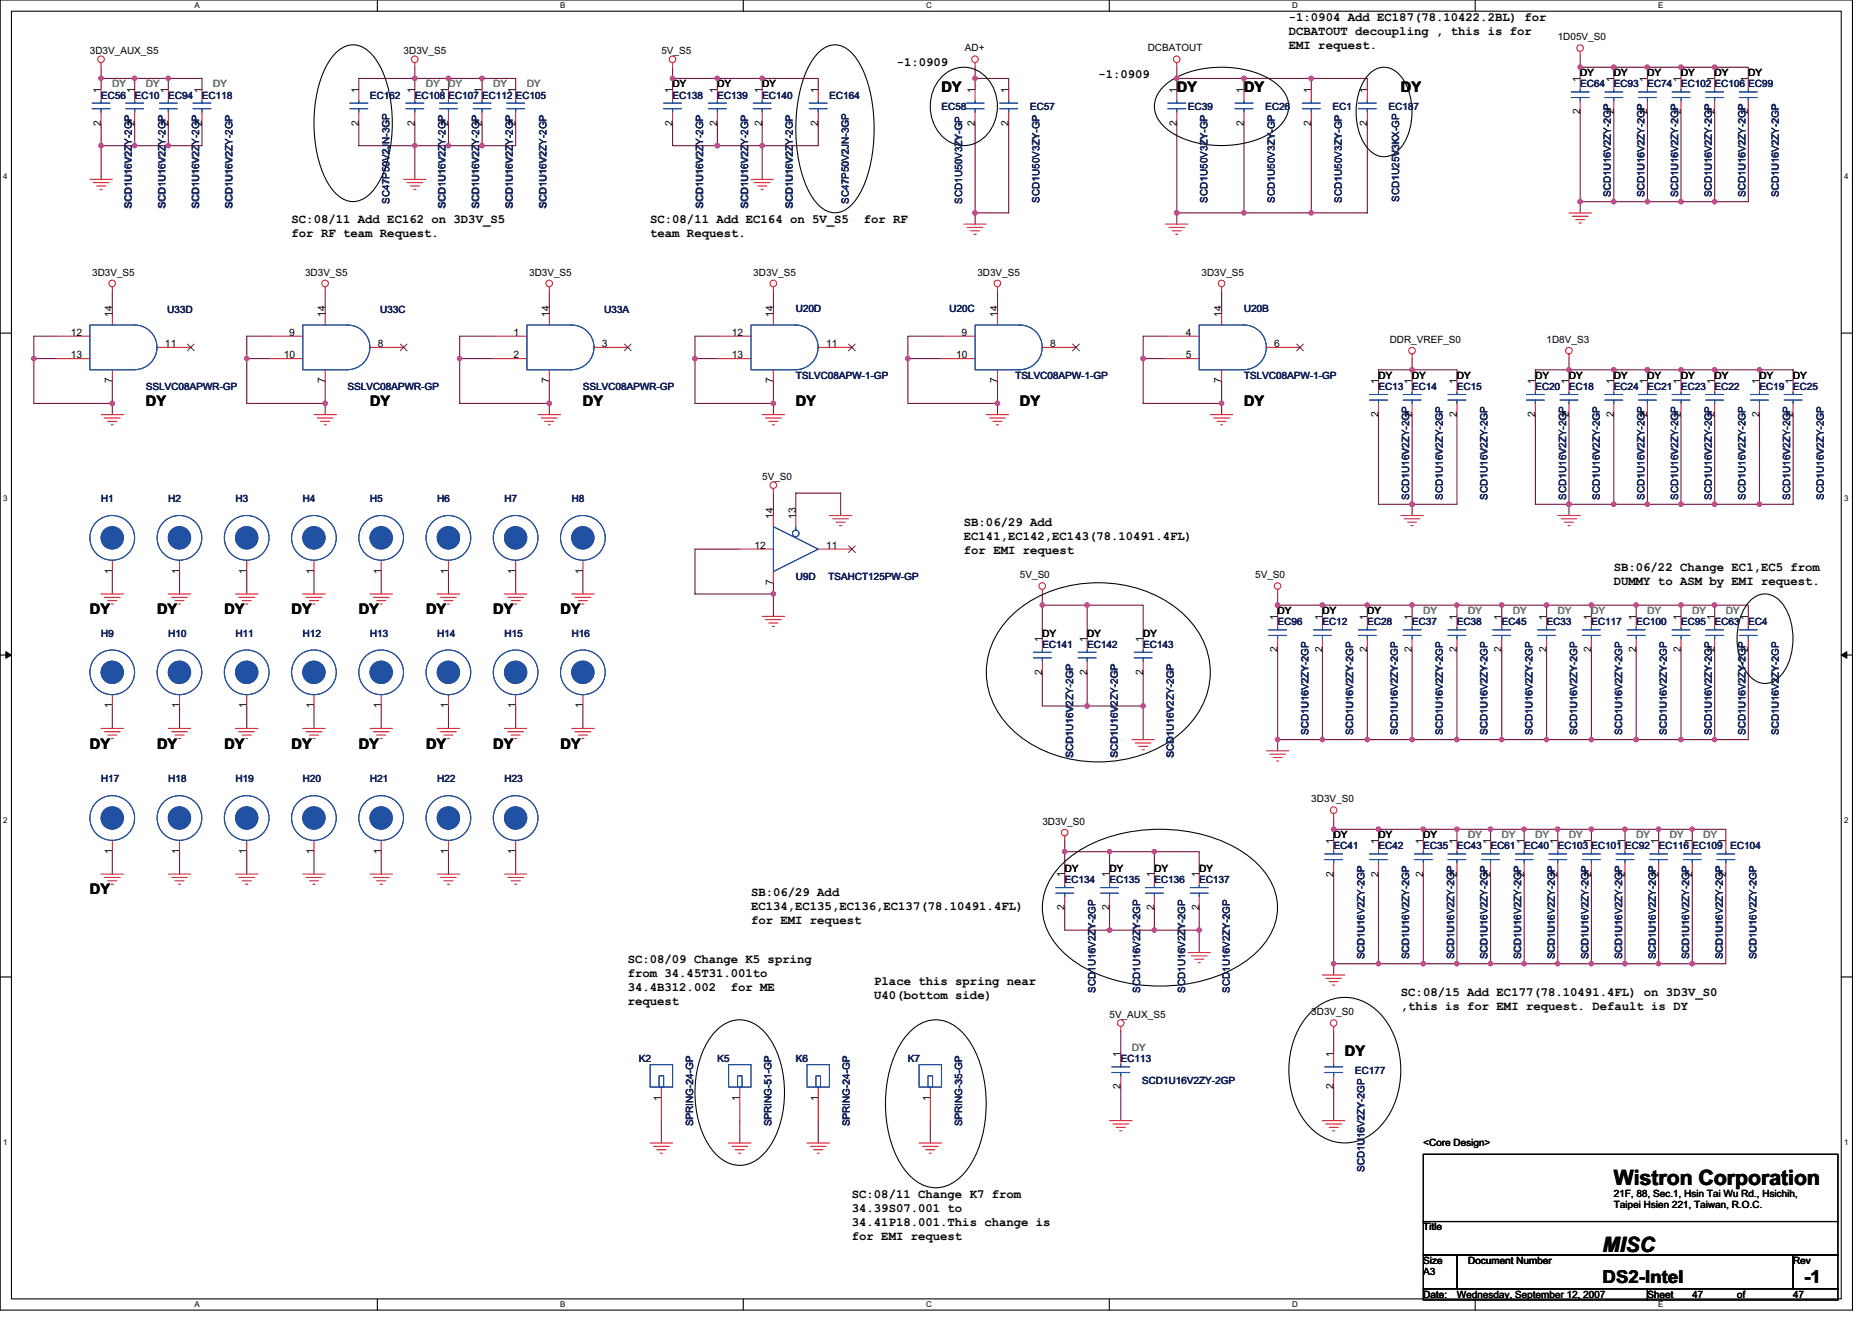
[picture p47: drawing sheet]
<svg xmlns="http://www.w3.org/2000/svg" width="297mm" height="210mm" viewBox="0 0 297 210" stroke-linecap="round" stroke-linejoin="round" font-family="sans-serif">
<defs><g id="words">
<g font-size="3.4" fill="#010202">
<text x="256.1" y="188">Wistron Corporation</text>
<text x="254.3" y="198.7">MISC</text>
</g>
<g font-size="2.8" fill="#010202">
<text x="254.3" y="203.6">DS2-Intel</text>
<text x="286.3" y="203.6">-1</text>
</g>
<g font-size="2.3" fill="#010202">
<text x="149.4" y="14.6">DY</text>
<text x="186.7" y="14.6">DY</text>
<text x="197.4" y="14.6">DY</text>
<text x="222.3" y="14.6">DY</text>
<text x="23.2" y="64.4">DY</text>
<text x="58.7" y="64.4">DY</text>
<text x="92.5" y="64.4">DY</text>
<text x="126.3" y="64.4">DY</text>
<text x="161.8" y="64.4">DY</text>
<text x="197.4" y="64.4">DY</text>
<text x="14.3" y="97.4">DY</text>
<text x="24.9" y="97.4">DY</text>
<text x="35.6" y="97.4">DY</text>
<text x="46.3" y="97.4">DY</text>
<text x="56.9" y="97.4">DY</text>
<text x="67.6" y="97.4">DY</text>
<text x="78.3" y="97.4">DY</text>
<text x="88.9" y="97.4">DY</text>
<text x="14.3" y="118.8">DY</text>
<text x="24.9" y="118.8">DY</text>
<text x="35.6" y="118.8">DY</text>
<text x="46.3" y="118.8">DY</text>
<text x="56.9" y="118.8">DY</text>
<text x="67.6" y="118.8">DY</text>
<text x="78.3" y="118.8">DY</text>
<text x="88.9" y="118.8">DY</text>
<text x="14.3" y="141.9">DY</text>
<text x="213.4" y="167.5">DY</text>
</g>
<g font-size="1.9" fill="#010202">
<text x="204.5" y="3.4">-1:0904 Add EC187(78.10422.2BL) for</text>
<text x="204.5" y="5.6">DCBATOUT decoupling , this is for</text>
<text x="142.3" y="10.5">-1:0909</text>
<text x="204.5" y="7.9">EMI request.</text>
<text x="174.3" y="12.3">-1:0909</text>
<text x="46.3" y="35.4">SC:08/11 Add EC162 on 3D3V_S5</text>
<text x="103.2" y="35.4">SC:08/11 Add EC164 on 5V_S5</text>
<text x="137" y="35.4">for RF</text>
<text x="46.3" y="37.6">for RF team Request.</text>
<text x="103.2" y="37.6">team Request.</text>
<text x="152.9" y="83.4">SB:06/29 Add</text>
<text x="152.9" y="85.6">EC141,EC142,EC143(78.10491.4FL)</text>
<text x="152.9" y="87.9">for EMI request</text>
<text x="256.1" y="90.5">SB:06/22 Change EC1,EC5 from</text>
<text x="256.1" y="92.8">DUMMY to ASM by EMI request.</text>
<text x="119.2" y="142.1">SB:06/29 Add</text>
<text x="119.2" y="144.3">EC134,EC135,EC136,EC137(78.10491.4FL)</text>
<text x="119.2" y="146.5">for EMI request</text>
<text x="99.6" y="152.8">SC:08/09 Change K5 spring</text>
<text x="99.6" y="155">from 34.45T31.001to</text>
<text x="99.6" y="157.2">34.4B312.002</text>
<text x="99.6" y="159.4">request</text>
<text x="116" y="157.2">for ME</text>
<text x="138.7" y="156.3">Place this spring near</text>
<text x="138.7" y="158.5">U40(bottom side)</text>
<text x="222.3" y="158.1">SC:08/15 Add EC177(78.10491.4FL) on 3D3V_S0</text>
<text x="222.3" y="160.3">,this is for EMI request. Default is DY</text>
<text x="135.2" y="190.1">SC:08/11 Change K7 from</text>
<text x="135.2" y="192.3">34.39S07.001 to</text>
<text x="135.2" y="194.5">34.41P18.001.This change is</text>
<text x="135.2" y="196.8">for EMI request</text>
</g>
<g font-size="1.6" fill="#010202">
<text x="14.3" y="8.5">3D3V_AUX_S5</text>
<text x="64" y="8.5">3D3V_S5</text>
<text x="104.9" y="8.5">5V_S5</text>
<text x="153.1" y="8.2">AD+</text>
<text x="182.1" y="8.2">DCBATOUT</text>
<text x="247.2" y="6.4">1D05V_S0</text>
<text x="16" y="14.8" transform="rotate(-90 16 14.8)">1</text>
<text x="21.4" y="14.8" transform="rotate(-90 21.4 14.8)">1</text>
<text x="26.7" y="14.8" transform="rotate(-90 26.7 14.8)">1</text>
<text x="32" y="14.8" transform="rotate(-90 32 14.8)">1</text>
<text x="56.9" y="14.8" transform="rotate(-90 56.9 14.8)">1</text>
<text x="65.8" y="14.8" transform="rotate(-90 65.8 14.8)">1</text>
<text x="71.1" y="14.8" transform="rotate(-90 71.1 14.8)">1</text>
<text x="76.5" y="14.8" transform="rotate(-90 76.5 14.8)">1</text>
<text x="81.8" y="14.8" transform="rotate(-90 81.8 14.8)">1</text>
<text x="106.7" y="14.8" transform="rotate(-90 106.7 14.8)">1</text>
<text x="106.7" y="13.9">DY</text>
<text x="113.8" y="14.8" transform="rotate(-90 113.8 14.8)">1</text>
<text x="113.8" y="13.9">DY</text>
<text x="120.9" y="14.8" transform="rotate(-90 120.9 14.8)">1</text>
<text x="120.9" y="13.9">DY</text>
<text x="129.8" y="14.8" transform="rotate(-90 129.8 14.8)">1</text>
<text x="154.7" y="14.8" transform="rotate(-90 154.7 14.8)">1</text>
<text x="160" y="14.8" transform="rotate(-90 160 14.8)">1</text>
<text x="186.7" y="14.8" transform="rotate(-90 186.7 14.8)">1</text>
<text x="197.4" y="14.8" transform="rotate(-90 197.4 14.8)">1</text>
<text x="208" y="14.8" transform="rotate(-90 208 14.8)">1</text>
<text x="216.9" y="14.8" transform="rotate(-90 216.9 14.8)">1</text>
<text x="250.7" y="13" transform="rotate(-90 250.7 13)">1</text>
<text x="250.7" y="12.1">DY</text>
<text x="256" y="13" transform="rotate(-90 256 13)">1</text>
<text x="256.1" y="12.1">DY</text>
<text x="261.4" y="13" transform="rotate(-90 261.4 13)">1</text>
<text x="261.4" y="12.1">DY</text>
<text x="266.7" y="13" transform="rotate(-90 266.7 13)">1</text>
<text x="266.7" y="12.1">DY</text>
<text x="272.1" y="13" transform="rotate(-90 272.1 13)">1</text>
<text x="272.1" y="12.1">DY</text>
<text x="277.4" y="13" transform="rotate(-90 277.4 13)">1</text>
<text x="277.4" y="12.1">DY</text>
<text x="16" y="19.9" transform="rotate(-90 16 19.9)">2</text>
<text x="21.4" y="19.9" transform="rotate(-90 21.4 19.9)">2</text>
<text x="26.7" y="19.9" transform="rotate(-90 26.7 19.9)">2</text>
<text x="32" y="19.9" transform="rotate(-90 32 19.9)">2</text>
<text x="56.9" y="19.9" transform="rotate(-90 56.9 19.9)">2</text>
<text x="65.8" y="19.9" transform="rotate(-90 65.8 19.9)">2</text>
<text x="71.1" y="19.9" transform="rotate(-90 71.1 19.9)">2</text>
<text x="76.5" y="19.9" transform="rotate(-90 76.5 19.9)">2</text>
<text x="81.8" y="19.9" transform="rotate(-90 81.8 19.9)">2</text>
<text x="106.7" y="19.9" transform="rotate(-90 106.7 19.9)">2</text>
<text x="113.8" y="19.9" transform="rotate(-90 113.8 19.9)">2</text>
<text x="120.9" y="19.9" transform="rotate(-90 120.9 19.9)">2</text>
<text x="129.8" y="19.9" transform="rotate(-90 129.8 19.9)">2</text>
<text x="154.7" y="19.9" transform="rotate(-90 154.7 19.9)">2</text>
<text x="160" y="19.9" transform="rotate(-90 160 19.9)">2</text>
<text x="186.7" y="19.9" transform="rotate(-90 186.7 19.9)">2</text>
<text x="197.4" y="19.9" transform="rotate(-90 197.4 19.9)">2</text>
<text x="208" y="19.9" transform="rotate(-90 208 19.9)">2</text>
<text x="216.9" y="19.9" transform="rotate(-90 216.9 19.9)">2</text>
<text x="250.7" y="18.2" transform="rotate(-90 250.7 18.2)">2</text>
<text x="256" y="18.2" transform="rotate(-90 256 18.2)">2</text>
<text x="261.4" y="18.2" transform="rotate(-90 261.4 18.2)">2</text>
<text x="266.7" y="18.2" transform="rotate(-90 266.7 18.2)">2</text>
<text x="272.1" y="18.2" transform="rotate(-90 272.1 18.2)">2</text>
<text x="277.4" y="18.2" transform="rotate(-90 277.4 18.2)">2</text>
<text x="14.6" y="43.7">3D3V_S5</text>
<text x="48.4" y="43.7">3D3V_S5</text>
<text x="84" y="43.7">3D3V_S5</text>
<text x="119.5" y="43.7">3D3V_S5</text>
<text x="155.1" y="43.7">3D3V_S5</text>
<text x="190.6" y="43.7">3D3V_S5</text>
<text x="11.2" y="53.3">12</text>
<text x="17.8" y="50.3" transform="rotate(-90 17.8 50.3)">14</text>
<text x="45.9" y="53.3">9</text>
<text x="51.6" y="50.3" transform="rotate(-90 51.6 50.3)">14</text>
<text x="81.5" y="53.3">1</text>
<text x="87.1" y="50.3" transform="rotate(-90 87.1 50.3)">14</text>
<text x="116.1" y="53.3">12</text>
<text x="122.7" y="50.3" transform="rotate(-90 122.7 50.3)">14</text>
<text x="152.6" y="53.3">9</text>
<text x="158.3" y="50.3" transform="rotate(-90 158.3 50.3)">14</text>
<text x="188.1" y="53.3">4</text>
<text x="193.8" y="50.3" transform="rotate(-90 193.8 50.3)">14</text>
<text x="11.2" y="56.9">13</text>
<text x="26.2" y="55.1">11</text>
<text x="45" y="56.9">10</text>
<text x="60" y="55.1">8</text>
<text x="81.5" y="56.9">2</text>
<text x="95.5" y="55.1">3</text>
<text x="116.1" y="56.9">13</text>
<text x="131.1" y="55.1">11</text>
<text x="151.7" y="56.9">10</text>
<text x="166.6" y="55.1">8</text>
<text x="188.1" y="56.9">5</text>
<text x="202.2" y="55.1">6</text>
<text x="220.5" y="54.4">DDR_VREF_S0</text>
<text x="245.4" y="54.4">1D8V_S3</text>
<text x="17.8" y="60.8" transform="rotate(-90 17.8 60.8)">7</text>
<text x="51.6" y="60.8" transform="rotate(-90 51.6 60.8)">7</text>
<text x="87.1" y="60.8" transform="rotate(-90 87.1 60.8)">7</text>
<text x="122.7" y="60.8" transform="rotate(-90 122.7 60.8)">7</text>
<text x="158.3" y="60.8" transform="rotate(-90 158.3 60.8)">7</text>
<text x="193.8" y="60.8" transform="rotate(-90 193.8 60.8)">7</text>
<text x="218.7" y="61" transform="rotate(-90 218.7 61)">1</text>
<text x="218.7" y="60.1">DY</text>
<text x="224" y="61" transform="rotate(-90 224 61)">1</text>
<text x="224.1" y="60.1">DY</text>
<text x="231.2" y="61" transform="rotate(-90 231.2 61)">1</text>
<text x="231.2" y="60.1">DY</text>
<text x="243.6" y="61" transform="rotate(-90 243.6 61)">1</text>
<text x="243.6" y="60.1">DY</text>
<text x="248.9" y="61" transform="rotate(-90 248.9 61)">1</text>
<text x="249" y="60.1">DY</text>
<text x="256" y="61" transform="rotate(-90 256 61)">1</text>
<text x="256.1" y="60.1">DY</text>
<text x="261.4" y="61" transform="rotate(-90 261.4 61)">1</text>
<text x="261.4" y="60.1">DY</text>
<text x="266.7" y="61" transform="rotate(-90 266.7 61)">1</text>
<text x="266.7" y="60.1">DY</text>
<text x="272.1" y="61" transform="rotate(-90 272.1 61)">1</text>
<text x="272.1" y="60.1">DY</text>
<text x="279.2" y="61" transform="rotate(-90 279.2 61)">1</text>
<text x="279.2" y="60.1">DY</text>
<text x="284.5" y="61" transform="rotate(-90 284.5 61)">1</text>
<text x="284.5" y="60.1">DY</text>
<text x="218.7" y="66.2" transform="rotate(-90 218.7 66.2)">2</text>
<text x="224" y="66.2" transform="rotate(-90 224 66.2)">2</text>
<text x="231.2" y="66.2" transform="rotate(-90 231.2 66.2)">2</text>
<text x="243.6" y="66.2" transform="rotate(-90 243.6 66.2)">2</text>
<text x="248.9" y="66.2" transform="rotate(-90 248.9 66.2)">2</text>
<text x="256" y="66.2" transform="rotate(-90 256 66.2)">2</text>
<text x="261.4" y="66.2" transform="rotate(-90 261.4 66.2)">2</text>
<text x="266.7" y="66.2" transform="rotate(-90 266.7 66.2)">2</text>
<text x="272.1" y="66.2" transform="rotate(-90 272.1 66.2)">2</text>
<text x="279.2" y="66.2" transform="rotate(-90 279.2 66.2)">2</text>
<text x="284.5" y="66.2" transform="rotate(-90 284.5 66.2)">2</text>
<text x="120.9" y="76.1">5V_S0</text>
<text x="122.7" y="82.3" transform="rotate(-90 122.7 82.3)">14</text>
<text x="126.3" y="82.3" transform="rotate(-90 126.3 82.3)">13</text>
<text x="119.7" y="87.1">12</text>
<text x="131.1" y="87.1">11</text>
<text x="17.8" y="91.1" transform="rotate(-90 17.8 91.1)">1</text>
<text x="28.5" y="91.1" transform="rotate(-90 28.5 91.1)">1</text>
<text x="39.1" y="91.1" transform="rotate(-90 39.1 91.1)">1</text>
<text x="49.8" y="91.1" transform="rotate(-90 49.8 91.1)">1</text>
<text x="60.5" y="91.1" transform="rotate(-90 60.5 91.1)">1</text>
<text x="71.1" y="91.1" transform="rotate(-90 71.1 91.1)">1</text>
<text x="81.8" y="91.1" transform="rotate(-90 81.8 91.1)">1</text>
<text x="92.5" y="91.1" transform="rotate(-90 92.5 91.1)">1</text>
<text x="122.7" y="92.8" transform="rotate(-90 122.7 92.8)">7</text>
<text x="161.8" y="91.7">5V_S0</text>
<text x="199.2" y="91.7">5V_S0</text>
<text x="165.4" y="101.9" transform="rotate(-90 165.4 101.9)">1</text>
<text x="165.4" y="101">DY</text>
<text x="172.5" y="101.9" transform="rotate(-90 172.5 101.9)">1</text>
<text x="172.5" y="101">DY</text>
<text x="181.4" y="101.9" transform="rotate(-90 181.4 101.9)">1</text>
<text x="181.4" y="101">DY</text>
<text x="202.7" y="98.3" transform="rotate(-90 202.7 98.3)">1</text>
<text x="202.7" y="97.4">DY</text>
<text x="209.8" y="98.3" transform="rotate(-90 209.8 98.3)">1</text>
<text x="209.8" y="97.4">DY</text>
<text x="216.9" y="98.3" transform="rotate(-90 216.9 98.3)">1</text>
<text x="217" y="97.4">DY</text>
<text x="224" y="98.3" transform="rotate(-90 224 98.3)">1</text>
<text x="231.2" y="98.3" transform="rotate(-90 231.2 98.3)">1</text>
<text x="238.3" y="98.3" transform="rotate(-90 238.3 98.3)">1</text>
<text x="245.4" y="98.3" transform="rotate(-90 245.4 98.3)">1</text>
<text x="252.5" y="98.3" transform="rotate(-90 252.5 98.3)">1</text>
<text x="259.6" y="98.3" transform="rotate(-90 259.6 98.3)">1</text>
<text x="266.7" y="98.3" transform="rotate(-90 266.7 98.3)">1</text>
<text x="272.1" y="98.3" transform="rotate(-90 272.1 98.3)">1</text>
<text x="277.4" y="98.3" transform="rotate(-90 277.4 98.3)">1</text>
<text x="165.4" y="107.1" transform="rotate(-90 165.4 107.1)">2</text>
<text x="172.5" y="107.1" transform="rotate(-90 172.5 107.1)">2</text>
<text x="181.4" y="107.1" transform="rotate(-90 181.4 107.1)">2</text>
<text x="202.7" y="103.5" transform="rotate(-90 202.7 103.5)">2</text>
<text x="209.8" y="103.5" transform="rotate(-90 209.8 103.5)">2</text>
<text x="216.9" y="103.5" transform="rotate(-90 216.9 103.5)">2</text>
<text x="224" y="103.5" transform="rotate(-90 224 103.5)">2</text>
<text x="231.2" y="103.5" transform="rotate(-90 231.2 103.5)">2</text>
<text x="238.3" y="103.5" transform="rotate(-90 238.3 103.5)">2</text>
<text x="245.4" y="103.5" transform="rotate(-90 245.4 103.5)">2</text>
<text x="252.5" y="103.5" transform="rotate(-90 252.5 103.5)">2</text>
<text x="259.6" y="103.5" transform="rotate(-90 259.6 103.5)">2</text>
<text x="266.7" y="103.5" transform="rotate(-90 266.7 103.5)">2</text>
<text x="272.1" y="103.5" transform="rotate(-90 272.1 103.5)">2</text>
<text x="277.4" y="103.5" transform="rotate(-90 277.4 103.5)">2</text>
<text x="17.8" y="112.4" transform="rotate(-90 17.8 112.4)">1</text>
<text x="28.5" y="112.4" transform="rotate(-90 28.5 112.4)">1</text>
<text x="39.1" y="112.4" transform="rotate(-90 39.1 112.4)">1</text>
<text x="49.8" y="112.4" transform="rotate(-90 49.8 112.4)">1</text>
<text x="60.5" y="112.4" transform="rotate(-90 60.5 112.4)">1</text>
<text x="71.1" y="112.4" transform="rotate(-90 71.1 112.4)">1</text>
<text x="81.8" y="112.4" transform="rotate(-90 81.8 112.4)">1</text>
<text x="92.5" y="112.4" transform="rotate(-90 92.5 112.4)">1</text>
<text x="165.4" y="130.9">3D3V_S0</text>
<text x="208.1" y="127.3">3D3V_S0</text>
<text x="17.8" y="135.5" transform="rotate(-90 17.8 135.5)">1</text>
<text x="28.5" y="135.5" transform="rotate(-90 28.5 135.5)">1</text>
<text x="39.1" y="135.5" transform="rotate(-90 39.1 135.5)">1</text>
<text x="49.8" y="135.5" transform="rotate(-90 49.8 135.5)">1</text>
<text x="60.5" y="135.5" transform="rotate(-90 60.5 135.5)">1</text>
<text x="71.1" y="135.5" transform="rotate(-90 71.1 135.5)">1</text>
<text x="81.8" y="135.5" transform="rotate(-90 81.8 135.5)">1</text>
<text x="211.6" y="133.9" transform="rotate(-90 211.6 133.9)">1</text>
<text x="211.6" y="133">DY</text>
<text x="218.7" y="133.9" transform="rotate(-90 218.7 133.9)">1</text>
<text x="218.7" y="133">DY</text>
<text x="225.8" y="133.9" transform="rotate(-90 225.8 133.9)">1</text>
<text x="225.8" y="133">DY</text>
<text x="231.2" y="133.9" transform="rotate(-90 231.2 133.9)">1</text>
<text x="236.5" y="133.9" transform="rotate(-90 236.5 133.9)">1</text>
<text x="241.8" y="133.9" transform="rotate(-90 241.8 133.9)">1</text>
<text x="247.2" y="133.9" transform="rotate(-90 247.2 133.9)">1</text>
<text x="252.5" y="133.9" transform="rotate(-90 252.5 133.9)">1</text>
<text x="257.8" y="133.9" transform="rotate(-90 257.8 133.9)">1</text>
<text x="263.2" y="133.9" transform="rotate(-90 263.2 133.9)">1</text>
<text x="268.5" y="133.9" transform="rotate(-90 268.5 133.9)">1</text>
<text x="273.8" y="133.9" transform="rotate(-90 273.8 133.9)">1</text>
<text x="168.9" y="139.2" transform="rotate(-90 168.9 139.2)">1</text>
<text x="168.9" y="138.3">DY</text>
<text x="176" y="139.2" transform="rotate(-90 176 139.2)">1</text>
<text x="176.1" y="138.3">DY</text>
<text x="183.2" y="139.2" transform="rotate(-90 183.2 139.2)">1</text>
<text x="183.2" y="138.3">DY</text>
<text x="190.3" y="139.2" transform="rotate(-90 190.3 139.2)">1</text>
<text x="190.3" y="138.3">DY</text>
<text x="211.6" y="139.1" transform="rotate(-90 211.6 139.1)">2</text>
<text x="218.7" y="139.1" transform="rotate(-90 218.7 139.1)">2</text>
<text x="225.8" y="139.1" transform="rotate(-90 225.8 139.1)">2</text>
<text x="231.2" y="139.1" transform="rotate(-90 231.2 139.1)">2</text>
<text x="236.5" y="139.1" transform="rotate(-90 236.5 139.1)">2</text>
<text x="241.8" y="139.1" transform="rotate(-90 241.8 139.1)">2</text>
<text x="247.2" y="139.1" transform="rotate(-90 247.2 139.1)">2</text>
<text x="252.5" y="139.1" transform="rotate(-90 252.5 139.1)">2</text>
<text x="257.8" y="139.1" transform="rotate(-90 257.8 139.1)">2</text>
<text x="263.2" y="139.1" transform="rotate(-90 263.2 139.1)">2</text>
<text x="268.5" y="139.1" transform="rotate(-90 268.5 139.1)">2</text>
<text x="273.8" y="139.1" transform="rotate(-90 273.8 139.1)">2</text>
<text x="168.9" y="144.4" transform="rotate(-90 168.9 144.4)">2</text>
<text x="176" y="144.4" transform="rotate(-90 176 144.4)">2</text>
<text x="183.2" y="144.4" transform="rotate(-90 183.2 144.4)">2</text>
<text x="190.3" y="144.4" transform="rotate(-90 190.3 144.4)">2</text>
<text x="176.1" y="161.4">5V_AUX_S5</text>
<text x="208.1" y="161.1">3D3V_S0</text>
<text x="177.8" y="167.7" transform="rotate(-90 177.8 167.7)">1</text>
<text x="211.6" y="167.7" transform="rotate(-90 211.6 167.7)">1</text>
<text x="177.8" y="172.8" transform="rotate(-90 177.8 172.8)">2</text>
<text x="211.6" y="172.8" transform="rotate(-90 211.6 172.8)">2</text>
<text x="104.9" y="174.6" transform="rotate(-90 104.9 174.6)">1</text>
<text x="117.4" y="174.6" transform="rotate(-90 117.4 174.6)">1</text>
<text x="129.8" y="174.6" transform="rotate(-90 129.8 174.6)">1</text>
<text x="147.6" y="174.6" transform="rotate(-90 147.6 174.6)">1</text>
<text x="225.8" y="181.9">&lt;Core Design&gt;</text>
<text x="256.1" y="189.9">21F, 88, Sec.1, Hsin Tai Wu Rd., Hsichih,</text>
<text x="256.1" y="191.7">Taipei Hsien 221, Taiwan, R.O.C.</text>
<text x="225.8" y="195.2">Title</text>
<text x="225.8" y="200.6">Size</text>
<text x="225.8" y="202.3">A3</text>
<text x="233" y="200.6">Document Number</text>
<text x="284.5" y="200.6">Rev</text>
<text x="225.8" y="205.9">Date:</text>
<text x="231.2" y="205.9">Wednesday, September 12, 2007</text>
<text x="261.4" y="205.9">Sheet</text>
<text x="268.5" y="205.9">47</text>
<text x="275.6" y="205.9">of</text>
<text x="284.5" y="205.9">47</text>
</g>
<g font-size="1.6" fill="#101e5b">
<text x="16" y="15.6">EC56</text>
<text x="21.4" y="15.6">EC10</text>
<text x="26.7" y="15.6">EC94</text>
<text x="32" y="15.6">EC118</text>
<text x="58.7" y="15.6">EC162</text>
<text x="65.8" y="15.6">EC108 EC107 EC112 EC105</text>
<text x="106.7" y="15.6">EC138</text>
<text x="113.8" y="15.6">EC139</text>
<text x="120.9" y="15.6">EC140</text>
<text x="131.6" y="15.6">EC164</text>
<text x="149.4" y="17.4">EC58</text>
<text x="163.4" y="17.4">EC57</text>
<text x="188.5" y="17.4">EC39</text>
<text x="200.8" y="17.4">EC26</text>
<text x="211.5" y="17.4">EC1</text>
<text x="220.3" y="17.4">EC187</text>
<text x="250.7" y="13.9">EC64</text>
<text x="256.1" y="13.9">EC93</text>
<text x="261.4" y="13.9">EC74</text>
<text x="266.7" y="13.9">EC102 EC106 EC99</text>
<text x="20.9" y="23" transform="rotate(-90 20.9 23)">Y-2GP</text>
<text x="26.2" y="23" transform="rotate(-90 26.2 23)">Y-2GP</text>
<text x="31.6" y="23" transform="rotate(-90 31.6 23)">Y-2GP</text>
<text x="61.8" y="22.8" transform="rotate(-90 61.8 22.8)">N-3GP</text>
<text x="70.7" y="23" transform="rotate(-90 70.7 23)">Y-2GP</text>
<text x="76" y="23" transform="rotate(-90 76 23)">Y-2GP</text>
<text x="81.4" y="23" transform="rotate(-90 81.4 23)">Y-2GP</text>
<text x="111.6" y="23" transform="rotate(-90 111.6 23)">Y-2GP</text>
<text x="118.7" y="23" transform="rotate(-90 118.7 23)">Y-2GP</text>
<text x="125.8" y="23" transform="rotate(-90 125.8 23)">Y-2GP</text>
<text x="20.9" y="33.1" transform="rotate(-90 20.9 33.1)">SCD1U16V2Z</text>
<text x="26.2" y="33.1" transform="rotate(-90 26.2 33.1)">SCD1U16V2Z</text>
<text x="31.6" y="33.1" transform="rotate(-90 31.6 33.1)">SCD1U16V2Z</text>
<text x="36.9" y="33.1" transform="rotate(-90 36.9 33.1)">SCD1U16V2ZY-2GP</text>
<text x="61.8" y="32.4" transform="rotate(-90 61.8 32.4)">SC47P50V2J</text>
<text x="70.7" y="33.1" transform="rotate(-90 70.7 33.1)">SCD1U16V2Z</text>
<text x="76" y="33.1" transform="rotate(-90 76 33.1)">SCD1U16V2Z</text>
<text x="81.4" y="33.1" transform="rotate(-90 81.4 33.1)">SCD1U16V2Z</text>
<text x="86.7" y="33.1" transform="rotate(-90 86.7 33.1)">SCD1U16V2ZY-2GP</text>
<text x="111.6" y="33.1" transform="rotate(-90 111.6 33.1)">SCD1U16V2Z</text>
<text x="118.7" y="33.1" transform="rotate(-90 118.7 33.1)">SCD1U16V2Z</text>
<text x="125.8" y="33.1" transform="rotate(-90 125.8 33.1)">SCD1U16V2Z</text>
<text x="134.7" y="32.4" transform="rotate(-90 134.7 32.4)">SC47P50V2JN-3GP</text>
<text x="152.7" y="32.4" transform="rotate(-90 152.7 32.4)">SCD1U50V3ZY-GP</text>
<text x="164.9" y="32.2" transform="rotate(-90 164.9 32.2)">SCD1U50V3ZY-GP</text>
<text x="191.6" y="32.2" transform="rotate(-90 191.6 32.2)">SCD1U50V3ZY-GP</text>
<text x="202.3" y="32.2" transform="rotate(-90 202.3 32.2)">SCD1U50V3ZY-GP</text>
<text x="212.9" y="32.2" transform="rotate(-90 212.9 32.2)">SCD1U50V3ZY-GP</text>
<text x="222" y="32" transform="rotate(-90 222 32)">SCD1U25V3KX-GP</text>
<text x="255.6" y="31.3" transform="rotate(-90 255.6 31.3)">SCD1U16V2ZY-2GP</text>
<text x="260.9" y="31.3" transform="rotate(-90 260.9 31.3)">SCD1U16V2ZY-2GP</text>
<text x="266.3" y="31.3" transform="rotate(-90 266.3 31.3)">SCD1U16V2ZY-2GP</text>
<text x="271.6" y="31.3" transform="rotate(-90 271.6 31.3)">SCD1U16V2ZY-2GP</text>
<text x="276.9" y="31.3" transform="rotate(-90 276.9 31.3)">SCD1U16V2ZY-2GP</text>
<text x="282.3" y="31.3" transform="rotate(-90 282.3 31.3)">SCD1U16V2ZY-2GP</text>
<text x="26.5" y="49.6">U33D</text>
<text x="60.3" y="49.6">U33C</text>
<text x="95.9" y="49.6">U33A</text>
<text x="126.3" y="49.4">U20D</text>
<text x="150.6" y="49.4">U20C</text>
<text x="197.4" y="49.4">U20B</text>
<text x="23.2" y="61.9">SSLVC08APWR-GP</text>
<text x="55.2" y="61.9">SSLVC08APWR-GP</text>
<text x="92.5" y="61.9">SSLVC08APWR-GP</text>
<text x="126.3" y="60.1">TSLVC08APW-1-GP</text>
<text x="161.1" y="60.1">TSLVC08APW-1-GP</text>
<text x="197.4" y="60.1">TSLVC08APW-1-GP</text>
<text x="218.7" y="61.9">EC13</text>
<text x="224.1" y="61.9">EC14</text>
<text x="231.2" y="61.9">EC15</text>
<text x="243.6" y="61.9">EC20</text>
<text x="249" y="61.9">EC18</text>
<text x="256.1" y="61.9">EC24</text>
<text x="261.4" y="61.9">EC21</text>
<text x="266.7" y="61.9">EC23</text>
<text x="272.1" y="61.9">EC22</text>
<text x="279.2" y="61.9">EC19</text>
<text x="284.5" y="61.9">EC25</text>
<text x="16" y="79.7">H1</text>
<text x="26.7" y="79.7">H2</text>
<text x="37.4" y="79.7">H3</text>
<text x="48" y="79.7">H4</text>
<text x="58.7" y="79.7">H5</text>
<text x="69.4" y="79.7">H6</text>
<text x="80" y="79.7">H7</text>
<text x="90.7" y="79.7">H8</text>
<text x="223.6" y="79.3" transform="rotate(-90 223.6 79.3)">SCD1U16V2ZY-2GP</text>
<text x="228.9" y="79.3" transform="rotate(-90 228.9 79.3)">SCD1U16V2ZY-2GP</text>
<text x="236" y="79.3" transform="rotate(-90 236 79.3)">SCD1U16V2ZY-2GP</text>
<text x="248.5" y="79.3" transform="rotate(-90 248.5 79.3)">SCD1U16V2ZY-2GP</text>
<text x="253.8" y="79.3" transform="rotate(-90 253.8 79.3)">SCD1U16V2ZY-2GP</text>
<text x="260.9" y="79.3" transform="rotate(-90 260.9 79.3)">SCD1U16V2ZY-2GP</text>
<text x="266.3" y="79.3" transform="rotate(-90 266.3 79.3)">SCD1U16V2ZY-2GP</text>
<text x="271.6" y="79.3" transform="rotate(-90 271.6 79.3)">SCD1U16V2ZY-2GP</text>
<text x="276.9" y="79.3" transform="rotate(-90 276.9 79.3)">SCD1U16V2ZY-2GP</text>
<text x="284.1" y="79.3" transform="rotate(-90 284.1 79.3)">SCD1U16V2ZY-2GP</text>
<text x="289.4" y="79.3" transform="rotate(-90 289.4 79.3)">SCD1U16V2ZY-2GP</text>
<text x="126.3" y="92.1">U9D</text>
<text x="131.4" y="92.1">TSAHCT125PW-GP</text>
<text x="16" y="101">H9</text>
<text x="26.7" y="101">H10</text>
<text x="37.4" y="101">H11</text>
<text x="48" y="101">H12</text>
<text x="58.7" y="101">H13</text>
<text x="69.4" y="101">H14</text>
<text x="80" y="101">H15</text>
<text x="90.7" y="101">H16</text>
<text x="202.7" y="99.2">EC96</text>
<text x="209.8" y="99.2">EC12</text>
<text x="217" y="99.2">EC28</text>
<text x="224.1" y="99.2">EC37</text>
<text x="231.2" y="99.2">EC38</text>
<text x="238.3" y="99.2">EC45</text>
<text x="245.4" y="99.2">EC33</text>
<text x="252.5" y="99.2">EC117</text>
<text x="259.6" y="99.2">EC100</text>
<text x="266.7" y="99.2">EC95</text>
<text x="272.1" y="99.2">EC63</text>
<text x="277.4" y="99.2">EC4</text>
<text x="165.4" y="102.8">EC141</text>
<text x="172.5" y="102.8">EC142</text>
<text x="181.4" y="102.8">EC143</text>
<text x="170.3" y="112" transform="rotate(-90 170.3 112)">2ZY-2GP</text>
<text x="177.4" y="112" transform="rotate(-90 177.4 112)">2ZY-2GP</text>
<text x="207.6" y="116.6" transform="rotate(-90 207.6 116.6)">SCD1U16V2ZY-2GP</text>
<text x="214.7" y="116.6" transform="rotate(-90 214.7 116.6)">SCD1U16V2ZY-2GP</text>
<text x="221.8" y="116.6" transform="rotate(-90 221.8 116.6)">SCD1U16V2ZY-2GP</text>
<text x="228.9" y="116.6" transform="rotate(-90 228.9 116.6)">SCD1U16V2ZY-2GP</text>
<text x="236" y="116.6" transform="rotate(-90 236 116.6)">SCD1U16V2ZY-2GP</text>
<text x="243.2" y="116.6" transform="rotate(-90 243.2 116.6)">SCD1U16V2ZY-2GP</text>
<text x="250.3" y="116.6" transform="rotate(-90 250.3 116.6)">SCD1U16V2ZY-2GP</text>
<text x="257.4" y="116.6" transform="rotate(-90 257.4 116.6)">SCD1U16V2ZY-2GP</text>
<text x="264.5" y="116.6" transform="rotate(-90 264.5 116.6)">SCD1U16V2ZY-2GP</text>
<text x="271.6" y="116.6" transform="rotate(-90 271.6 116.6)">SCD1U16V2ZY-2GP</text>
<text x="276.9" y="116.6" transform="rotate(-90 276.9 116.6)">SCD1U16V2ZY-2GP</text>
<text x="282.3" y="116.6" transform="rotate(-90 282.3 116.6)">SCD1U16V2ZY-2GP</text>
<text x="16" y="124.1">H17</text>
<text x="26.7" y="124.1">H18</text>
<text x="37.4" y="124.1">H19</text>
<text x="48" y="124.1">H20</text>
<text x="58.7" y="124.1">H21</text>
<text x="69.4" y="124.1">H22</text>
<text x="80" y="124.1">H23</text>
<text x="170.3" y="120.2" transform="rotate(-90 170.3 120.2)">SCD1U16V</text>
<text x="177.4" y="120.2" transform="rotate(-90 177.4 120.2)">SCD1U16V</text>
<text x="186.3" y="120.2" transform="rotate(-90 186.3 120.2)">SCD1U16V2ZY-2GP</text>
<text x="211.6" y="134.8">EC41</text>
<text x="218.7" y="134.8">EC42</text>
<text x="225.8" y="134.8">EC35</text>
<text x="231.2" y="134.8">EC43</text>
<text x="236.5" y="134.8">EC61</text>
<text x="241.8" y="134.8">EC40</text>
<text x="247.2" y="134.8">EC103 EC101 EC92</text>
<text x="263.2" y="134.8">EC116 EC109</text>
<text x="274.6" y="134.8">EC104</text>
<text x="168.9" y="140.1">EC134</text>
<text x="176.1" y="140.1">EC135</text>
<text x="183.2" y="140.1">EC136</text>
<text x="190.3" y="140.1">EC137</text>
<text x="173.8" y="147.5" transform="rotate(-90 173.8 147.5)">Y-2GP</text>
<text x="180.9" y="147.5" transform="rotate(-90 180.9 147.5)">Y-2GP</text>
<text x="188" y="147.5" transform="rotate(-90 188 147.5)">Y-2GP</text>
<text x="216.5" y="152.2" transform="rotate(-90 216.5 152.2)">SCD1U16V2ZY-2GP</text>
<text x="223.6" y="152.2" transform="rotate(-90 223.6 152.2)">SCD1U16V2ZY-2GP</text>
<text x="230.7" y="152.2" transform="rotate(-90 230.7 152.2)">SCD1U16V2ZY-2GP</text>
<text x="236" y="152.2" transform="rotate(-90 236 152.2)">SCD1U16V2ZY-2GP</text>
<text x="241.4" y="152.2" transform="rotate(-90 241.4 152.2)">SCD1U16V2ZY-2GP</text>
<text x="246.7" y="152.2" transform="rotate(-90 246.7 152.2)">SCD1U16V2ZY-2GP</text>
<text x="252" y="152.2" transform="rotate(-90 252 152.2)">SCD1U16V2ZY-2GP</text>
<text x="257.4" y="152.2" transform="rotate(-90 257.4 152.2)">SCD1U16V2ZY-2GP</text>
<text x="262.7" y="152.2" transform="rotate(-90 262.7 152.2)">SCD1U16V2ZY-2GP</text>
<text x="268.1" y="152.2" transform="rotate(-90 268.1 152.2)">SCD1U16V2ZY-2GP</text>
<text x="273.4" y="152.2" transform="rotate(-90 273.4 152.2)">SCD1U16V2ZY-2GP</text>
<text x="278.7" y="152.2" transform="rotate(-90 278.7 152.2)">SCD1U16V2ZY-2GP</text>
<text x="173.8" y="157.5" transform="rotate(-90 173.8 157.5)">SCD1U16V2Z</text>
<text x="180.9" y="157.5" transform="rotate(-90 180.9 157.5)">SCD1U16V2Z</text>
<text x="188" y="157.5" transform="rotate(-90 188 157.5)">SCD1U16V2Z</text>
<text x="195.2" y="157.5" transform="rotate(-90 195.2 157.5)">SCD1U16V2ZY-2GP</text>
<text x="101.4" y="168.6">K2</text>
<text x="113.8" y="168.6">K5</text>
<text x="126.3" y="168.6">K6</text>
<text x="144.1" y="168.6">K7</text>
<text x="177.8" y="168.6">EC113</text>
<text x="181.2" y="171.9">SCD1U16V2ZY-2GP</text>
<text x="215" y="170.3">EC177</text>
<text x="110" y="178.7" transform="rotate(-90 110 178.7)">SPRING-24-GP</text>
<text x="122.4" y="178.7" transform="rotate(-90 122.4 178.7)">SPRING-51-GP</text>
<text x="134.9" y="178.7" transform="rotate(-90 134.9 178.7)">SPRING-24-GP</text>
<text x="152.7" y="178.7" transform="rotate(-90 152.7 178.7)">SPRING-35-GP</text>
<text x="216.5" y="186" transform="rotate(-90 216.5 186)">SCD1U16V2ZY-2GP</text>
</g>
<g font-size="1.6" fill="#61bb46">
<text x="17.8" y="13.9">DY</text>
<text x="23.2" y="13.9">DY</text>
<text x="33.8" y="13.9">DY</text>
<text x="67.6" y="13.9">DY</text>
<text x="71.2" y="13.9">DY</text>
<text x="78.3" y="13.9">DY</text>
<text x="83.6" y="13.9">DY</text>
<text x="225.8" y="97.4">DY</text>
<text x="233" y="97.4">DY</text>
<text x="240.1" y="97.4">DY</text>
<text x="247.2" y="97.4">DY</text>
<text x="252.5" y="97.4">DY</text>
<text x="261.4" y="97.4">DY</text>
<text x="268.5" y="97.4">DY</text>
<text x="273.9" y="97.4">DY</text>
<text x="233" y="133">DY</text>
<text x="238.3" y="133">DY</text>
<text x="243.6" y="133">DY</text>
<text x="249" y="133">DY</text>
<text x="259.6" y="133">DY</text>
<text x="265" y="133">DY</text>
<text x="270.3" y="133">DY</text>
<text x="179.6" y="166.8">DY</text>
</g>
<g font-size="1.3" fill="#010202">
<text x="30.8" y="1.3">A</text>
<text x="88.9" y="1.3">B</text>
<text x="147" y="1.3">C</text>
<text x="205" y="1.3">D</text>
<text x="263.1" y="1.3">E</text>
<text x=".5" y="28.4">4</text>
<text x="292.6" y="28.4">4</text>
<text x=".5" y="79.5">3</text>
<text x="292.6" y="79.5">3</text>
<text x=".5" y="130.6">2</text>
<text x="292.6" y="130.6">2</text>
<text x=".5" y="181.7">1</text>
<text x="292.6" y="181.7">1</text>
<text x="30.8" y="207.4">A</text>
<text x="88.9" y="207.4">B</text>
<text x="147" y="207.4">C</text>
<text x="205" y="207.4">D</text>
<text x="263.1" y="207.4">E</text>
</g>
</g></defs>
<path d="M0 0h293.9v207.9h-293.9zM1.8 1.8h290.4v204.3h-290.4z" fill="none" stroke="#010202" stroke-width=".17"/>
<g fill="#fff">
<path d="M30.8 .2h.9v1.4h-.9z"/>
<path d="M30.8 206.3h.9v1.4h-.9z"/>
</g>
<path d="M59.9 0v1.8M59.9 206.1v1.8" fill="none" stroke="#010202" stroke-width=".17"/>
<g fill="#fff">
<path d="M88.9 .2h.8v1.4h-.8z"/>
<path d="M88.9 206.3h.8v1.4h-.8z"/>
</g>
<path d="M117.9 0v1.8M117.9 206.1v1.8" fill="none" stroke="#010202" stroke-width=".17"/>
<g fill="#fff">
<path d="M147 .2h.9v1.4h-.9z"/>
<path d="M147 206.3h.9v1.4h-.9z"/>
</g>
<path d="M176 0v1.8M176 206.1v1.8" fill="none" stroke="#010202" stroke-width=".17"/>
<g fill="#fff">
<path d="M205 .2h.9v1.4h-.9z"/>
<path d="M205 206.3h.9v1.4h-.9z"/>
</g>
<path d="M234.1 0v1.8M234.1 206.1v1.8" fill="none" stroke="#010202" stroke-width=".17"/>
<g fill="#fff">
<path d="M263.1 .2h.8v1.4h-.8z"/>
<path d="M263.1 206.3h.8v1.4h-.8z"/>
<path d="M.5 27.3h.7v1.4h-.7z"/>
<path d="M292.6 27.3h.7v1.4h-.7z"/>
<path d="M.5 78.4h.7v1.4h-.7z"/>
<path d="M292.6 78.4h.7v1.4h-.7z"/>
</g>
<path d="M0 52.9h1.8M292.2 52.9h1.7" fill="none" stroke="#010202" stroke-width=".17"/>
<g fill="#fff">
<path d="M.5 129.5h.7v1.4h-.7z"/>
<path d="M292.6 129.5h.7v1.4h-.7z"/>
</g>
<path d="M0 103.9h1.8M292.2 103.9h1.7" fill="none" stroke="#010202" stroke-width=".17"/>
<path d="M.9 103.4l.9 .5-.9 .5z" fill="#010202"/>
<path d="M.9 103.4l.9 .5-.9 .5z" fill="none" stroke="#010202" stroke-width=".16"/>
<path d="M292.2 103.9l.8-.5v1z" fill="#010202"/>
<path d="M292.2 103.9l.8-.5v1z" fill="none" stroke="#010202" stroke-width=".16"/>
<g fill="#fff">
<path d="M.5 180.5h.7v1.4h-.7z"/>
<path d="M292.6 180.5h.7v1.4h-.7z"/>
</g>
<path d="M0 155h1.8M292.2 155h1.7" fill="none" stroke="#010202" stroke-width=".17"/>
<path d="M154.7 10.7v1.7M218.7 152.9h-7.1v1.8" fill="none" stroke="#740d39" stroke-width=".17"/>
<circle cx="211.6" cy="152.9" r=".35" fill="#b84e9d"/>
<circle cx="211.6" cy="152.9" r=".35" fill="none" stroke="#b84e9d" stroke-width=".17"/>
<path d="M154.7 12.4v1.8M211.6 129.8v3.5M211.6 138.7v14.2M211.6 131.6h7.1" fill="none" stroke="#740d39" stroke-width=".17"/>
<circle cx="211.6" cy="131.6" r=".35" fill="#b84e9d"/>
<circle cx="211.6" cy="131.6" r=".35" fill="none" stroke="#b84e9d" stroke-width=".17"/>
<path d="M218.7 152.9h7.1" fill="none" stroke="#740d39" stroke-width=".17"/>
<circle cx="225.8" cy="152.9" r=".35" fill="#b84e9d"/>
<circle cx="225.8" cy="152.9" r=".35" fill="none" stroke="#b84e9d" stroke-width=".17"/>
<circle cx="218.7" cy="152.9" r=".35" fill="#b84e9d"/>
<circle cx="218.7" cy="152.9" r=".35" fill="none" stroke="#b84e9d" stroke-width=".17"/>
<path d="M154.7 19.6v14.2M154.7 12.4h5.4M218.7 131.6v1.7M218.7 138.7v14.2M225.8 131.6v1.7M225.8 138.7v14.2" fill="none" stroke="#740d39" stroke-width=".17"/>
<circle cx="154.7" cy="12.4" r=".35" fill="#b84e9d"/>
<circle cx="154.7" cy="12.4" r=".35" fill="none" stroke="#b84e9d" stroke-width=".17"/>
<path d="M160.1 12.4v1.8M160.1 33.8h-5.4v1.8" fill="none" stroke="#740d39" stroke-width=".17"/>
<circle cx="154.7" cy="33.8" r=".35" fill="#b84e9d"/>
<circle cx="154.7" cy="33.8" r=".35" fill="none" stroke="#b84e9d" stroke-width=".17"/>
<path d="M160.1 19.6v14.2M202.7 103.1v16" fill="none" stroke="#740d39" stroke-width=".17"/>
<circle cx="202.7" cy="117.3" r=".35" fill="#b84e9d"/>
<circle cx="202.7" cy="117.3" r=".35" fill="none" stroke="#b84e9d" stroke-width=".17"/>
<path d="M202.7 96h7.1" fill="none" stroke="#740d39" stroke-width=".17"/>
<circle cx="202.7" cy="96" r=".35" fill="#b84e9d"/>
<circle cx="202.7" cy="96" r=".35" fill="none" stroke="#b84e9d" stroke-width=".17"/>
<path d="M202.7 96v1.8M209.8 103.1v14.2" fill="none" stroke="#740d39" stroke-width=".17"/>
<circle cx="209.8" cy="117.3" r=".35" fill="#b84e9d"/>
<circle cx="209.8" cy="117.3" r=".35" fill="none" stroke="#b84e9d" stroke-width=".17"/>
<path d="M217 96v1.8M217 103.1v14.2h-7.2" fill="none" stroke="#740d39" stroke-width=".17"/>
<circle cx="216.9" cy="117.3" r=".35" fill="#b84e9d"/>
<circle cx="216.9" cy="117.3" r=".35" fill="none" stroke="#b84e9d" stroke-width=".17"/>
<path d="M209.8 96h7.2" fill="none" stroke="#740d39" stroke-width=".17"/>
<circle cx="209.8" cy="96" r=".35" fill="#b84e9d"/>
<circle cx="209.8" cy="96" r=".35" fill="none" stroke="#b84e9d" stroke-width=".17"/>
<path d="M51.6 64v1.8M209.8 96v1.8" fill="none" stroke="#740d39" stroke-width=".17"/>
<circle cx="51.6" cy="64" r=".35" fill="#b84e9d"/>
<circle cx="51.6" cy="64" r=".35" fill="none" stroke="#b84e9d" stroke-width=".17"/>
<path d="M17.8 46.2v3.6M51.6 46.2v3.6M122.7 46.2v3.6M249 58.7h7.1M17.8 64v1.8M122.7 60.5v3.5" fill="none" stroke="#740d39" stroke-width=".17"/>
<circle cx="248.9" cy="58.7" r=".35" fill="#b84e9d"/>
<circle cx="248.9" cy="58.7" r=".35" fill="none" stroke="#b84e9d" stroke-width=".17"/>
<path d="M249 65.8v14.2" fill="none" stroke="#740d39" stroke-width=".17"/>
<circle cx="248.9" cy="80" r=".35" fill="#b84e9d"/>
<circle cx="248.9" cy="80" r=".35" fill="none" stroke="#b84e9d" stroke-width=".17"/>
<path d="M256.1 65.8v14.2M249 80v1.8" fill="none" stroke="#740d39" stroke-width=".17"/>
<circle cx="256.1" cy="80" r=".35" fill="#b84e9d"/>
<circle cx="256.1" cy="80" r=".35" fill="none" stroke="#b84e9d" stroke-width=".17"/>
<path d="M249 56.9v1.8M261.4 58.7h-5.3v1.8" fill="none" stroke="#740d39" stroke-width=".17"/>
<circle cx="261.4" cy="58.7" r=".35" fill="#b84e9d"/>
<circle cx="261.4" cy="58.7" r=".35" fill="none" stroke="#b84e9d" stroke-width=".17"/>
<circle cx="256.1" cy="58.7" r=".35" fill="#b84e9d"/>
<circle cx="256.1" cy="58.7" r=".35" fill="none" stroke="#b84e9d" stroke-width=".17"/>
<path d="M279.2 60.5v-1.8h5.3v1.8" fill="none" stroke="#740d39" stroke-width=".17"/>
<circle cx="279.2" cy="58.7" r=".35" fill="#b84e9d"/>
<circle cx="279.2" cy="58.7" r=".35" fill="none" stroke="#b84e9d" stroke-width=".17"/>
<path d="M266.7 60.5v-1.8h5.4v1.8" fill="none" stroke="#740d39" stroke-width=".17"/>
<circle cx="266.7" cy="58.7" r=".35" fill="#b84e9d"/>
<circle cx="266.7" cy="58.7" r=".35" fill="none" stroke="#b84e9d" stroke-width=".17"/>
<path d="M266.7 58.7h-5.3v1.8" fill="none" stroke="#740d39" stroke-width=".17"/>
<circle cx="261.4" cy="58.7" r=".35" fill="#b84e9d"/>
<circle cx="261.4" cy="58.7" r=".35" fill="none" stroke="#b84e9d" stroke-width=".17"/>
<path d="M261.4 65.8v14.2" fill="none" stroke="#740d39" stroke-width=".17"/>
<circle cx="261.4" cy="80" r=".35" fill="#b84e9d"/>
<circle cx="261.4" cy="80" r=".35" fill="none" stroke="#b84e9d" stroke-width=".17"/>
<path d="M266.7 65.8v14.2h-5.3M272.1 65.8v14.2" fill="none" stroke="#740d39" stroke-width=".17"/>
<circle cx="272.1" cy="80" r=".35" fill="#b84e9d"/>
<circle cx="272.1" cy="80" r=".35" fill="none" stroke="#b84e9d" stroke-width=".17"/>
<path d="M279.2 65.8v14.2" fill="none" stroke="#740d39" stroke-width=".17"/>
<circle cx="279.2" cy="80" r=".35" fill="#b84e9d"/>
<circle cx="279.2" cy="80" r=".35" fill="none" stroke="#b84e9d" stroke-width=".17"/>
<path d="M224.1 58.7h7.1M243.6 65.8v14.2h5.4M243.6 60.5v-1.8h5.4v1.8M284.5 65.8v14.2h-5.3" fill="none" stroke="#740d39" stroke-width=".17"/>
<circle cx="224.1" cy="58.7" r=".35" fill="#b84e9d"/>
<circle cx="224.1" cy="58.7" r=".35" fill="none" stroke="#b84e9d" stroke-width=".17"/>
<path d="M224.1 65.8v14.2" fill="none" stroke="#740d39" stroke-width=".17"/>
<circle cx="224.1" cy="80" r=".35" fill="#b84e9d"/>
<circle cx="224.1" cy="80" r=".35" fill="none" stroke="#b84e9d" stroke-width=".17"/>
<path d="M231.2 80h-7.1v1.8" fill="none" stroke="#740d39" stroke-width=".17"/>
<circle cx="224.1" cy="80" r=".35" fill="#b84e9d"/>
<circle cx="224.1" cy="80" r=".35" fill="none" stroke="#b84e9d" stroke-width=".17"/>
<path d="M208.1 19.6v14.2M224.1 56.9v3.6M224.1 58.7h-5.4v1.8M231.2 58.7v1.8M218.7 65.8v14.2h5.4M231.2 65.8v14.2" fill="none" stroke="#740d39" stroke-width=".17"/>
<circle cx="208.1" cy="33.8" r=".35" fill="#b84e9d"/>
<circle cx="208.1" cy="33.8" r=".35" fill="none" stroke="#b84e9d" stroke-width=".17"/>
<path d="M197.4 33.8h10.7" fill="none" stroke="#740d39" stroke-width=".17"/>
<circle cx="197.4" cy="33.8" r=".35" fill="#b84e9d"/>
<circle cx="197.4" cy="33.8" r=".35" fill="none" stroke="#b84e9d" stroke-width=".17"/>
<path d="M186.7 19.6v14.2" fill="none" stroke="#740d39" stroke-width=".17"/>
<circle cx="186.7" cy="33.8" r=".35" fill="#b84e9d"/>
<circle cx="186.7" cy="33.8" r=".35" fill="none" stroke="#b84e9d" stroke-width=".17"/>
<path d="M197.4 12.4h10.7v1.8M197.4 19.6v14.2h-10.7" fill="none" stroke="#740d39" stroke-width=".17"/>
<circle cx="208.1" cy="12.4" r=".35" fill="#b84e9d"/>
<circle cx="208.1" cy="12.4" r=".35" fill="none" stroke="#b84e9d" stroke-width=".17"/>
<circle cx="197.4" cy="12.4" r=".35" fill="#b84e9d"/>
<circle cx="197.4" cy="12.4" r=".35" fill="none" stroke="#b84e9d" stroke-width=".17"/>
<path d="M186.7 14.2v-1.8h10.7v1.8" fill="none" stroke="#740d39" stroke-width=".17"/>
<circle cx="186.7" cy="12.4" r=".35" fill="#b84e9d"/>
<circle cx="186.7" cy="12.4" r=".35" fill="none" stroke="#b84e9d" stroke-width=".17"/>
<path d="M202.7 94.2v1.8M202.7 117.3h7.1M224.1 103.1v14.2M277.4 103.1v14.2h-5.3" fill="none" stroke="#740d39" stroke-width=".17"/>
<circle cx="224.1" cy="117.3" r=".35" fill="#b84e9d"/>
<circle cx="224.1" cy="117.3" r=".35" fill="none" stroke="#b84e9d" stroke-width=".17"/>
<path d="M231.2 103.1v14.2M259.6 117.3h7.1" fill="none" stroke="#740d39" stroke-width=".17"/>
<circle cx="231.2" cy="117.3" r=".35" fill="#b84e9d"/>
<circle cx="231.2" cy="117.3" r=".35" fill="none" stroke="#b84e9d" stroke-width=".17"/>
<path d="M238.3 103.1v14.2" fill="none" stroke="#740d39" stroke-width=".17"/>
<circle cx="238.3" cy="117.3" r=".35" fill="#b84e9d"/>
<circle cx="238.3" cy="117.3" r=".35" fill="none" stroke="#b84e9d" stroke-width=".17"/>
<path d="M245.4 103.1v14.2" fill="none" stroke="#740d39" stroke-width=".17"/>
<circle cx="245.4" cy="117.3" r=".35" fill="#b84e9d"/>
<circle cx="245.4" cy="117.3" r=".35" fill="none" stroke="#b84e9d" stroke-width=".17"/>
<path d="M252.5 103.1v14.2" fill="none" stroke="#740d39" stroke-width=".17"/>
<circle cx="252.5" cy="117.3" r=".35" fill="#b84e9d"/>
<circle cx="252.5" cy="117.3" r=".35" fill="none" stroke="#b84e9d" stroke-width=".17"/>
<path d="M259.6 103.1v14.2" fill="none" stroke="#740d39" stroke-width=".17"/>
<circle cx="259.6" cy="117.3" r=".35" fill="#b84e9d"/>
<circle cx="259.6" cy="117.3" r=".35" fill="none" stroke="#b84e9d" stroke-width=".17"/>
<path d="M266.7 103.1v14.2" fill="none" stroke="#740d39" stroke-width=".17"/>
<circle cx="266.7" cy="117.3" r=".35" fill="#b84e9d"/>
<circle cx="266.7" cy="117.3" r=".35" fill="none" stroke="#b84e9d" stroke-width=".17"/>
<path d="M272.1 103.1v14.2" fill="none" stroke="#740d39" stroke-width=".17"/>
<circle cx="272.1" cy="117.3" r=".35" fill="#b84e9d"/>
<circle cx="272.1" cy="117.3" r=".35" fill="none" stroke="#b84e9d" stroke-width=".17"/>
<path d="M272.1 96h5.3v1.8M266.7 117.3h5.4" fill="none" stroke="#740d39" stroke-width=".17"/>
<circle cx="272.1" cy="96" r=".35" fill="#b84e9d"/>
<circle cx="272.1" cy="96" r=".35" fill="none" stroke="#b84e9d" stroke-width=".17"/>
<path d="M217 96h7.1v1.8" fill="none" stroke="#740d39" stroke-width=".17"/>
<circle cx="216.9" cy="96" r=".35" fill="#b84e9d"/>
<circle cx="216.9" cy="96" r=".35" fill="none" stroke="#b84e9d" stroke-width=".17"/>
<path d="M224.1 96h7.1v1.8" fill="none" stroke="#740d39" stroke-width=".17"/>
<circle cx="224.1" cy="96" r=".35" fill="#b84e9d"/>
<circle cx="224.1" cy="96" r=".35" fill="none" stroke="#b84e9d" stroke-width=".17"/>
<path d="M231.2 96h7.1v1.8" fill="none" stroke="#740d39" stroke-width=".17"/>
<circle cx="231.2" cy="96" r=".35" fill="#b84e9d"/>
<circle cx="231.2" cy="96" r=".35" fill="none" stroke="#b84e9d" stroke-width=".17"/>
<path d="M238.3 96h7.1v1.8" fill="none" stroke="#740d39" stroke-width=".17"/>
<circle cx="238.3" cy="96" r=".35" fill="#b84e9d"/>
<circle cx="238.3" cy="96" r=".35" fill="none" stroke="#b84e9d" stroke-width=".17"/>
<path d="M245.4 96h7.1v1.8" fill="none" stroke="#740d39" stroke-width=".17"/>
<circle cx="245.4" cy="96" r=".35" fill="#b84e9d"/>
<circle cx="245.4" cy="96" r=".35" fill="none" stroke="#b84e9d" stroke-width=".17"/>
<path d="M252.5 96h7.1v1.8" fill="none" stroke="#740d39" stroke-width=".17"/>
<circle cx="252.5" cy="96" r=".35" fill="#b84e9d"/>
<circle cx="252.5" cy="96" r=".35" fill="none" stroke="#b84e9d" stroke-width=".17"/>
<path d="M259.6 96h7.1v1.8" fill="none" stroke="#740d39" stroke-width=".17"/>
<circle cx="259.6" cy="96" r=".35" fill="#b84e9d"/>
<circle cx="259.6" cy="96" r=".35" fill="none" stroke="#b84e9d" stroke-width=".17"/>
<path d="M266.7 96h5.4v1.8" fill="none" stroke="#740d39" stroke-width=".17"/>
<circle cx="266.7" cy="96" r=".35" fill="#b84e9d"/>
<circle cx="266.7" cy="96" r=".35" fill="none" stroke="#b84e9d" stroke-width=".17"/>
<path d="M231.2 138.7v14.2h-5.4M236.5 138.7v14.2h-5.3M273.9 138.7v14.2h-5.4" fill="none" stroke="#740d39" stroke-width=".17"/>
<circle cx="231.2" cy="152.9" r=".35" fill="#b84e9d"/>
<circle cx="231.2" cy="152.9" r=".35" fill="none" stroke="#b84e9d" stroke-width=".17"/>
<path d="M241.8 138.7v14.2h-5.3" fill="none" stroke="#740d39" stroke-width=".17"/>
<circle cx="236.5" cy="152.9" r=".35" fill="#b84e9d"/>
<circle cx="236.5" cy="152.9" r=".35" fill="none" stroke="#b84e9d" stroke-width=".17"/>
<path d="M247.2 138.7v14.2h-5.4" fill="none" stroke="#740d39" stroke-width=".17"/>
<circle cx="241.8" cy="152.9" r=".35" fill="#b84e9d"/>
<circle cx="241.8" cy="152.9" r=".35" fill="none" stroke="#b84e9d" stroke-width=".17"/>
<path d="M252.5 138.7v14.2h-5.3" fill="none" stroke="#740d39" stroke-width=".17"/>
<circle cx="247.2" cy="152.9" r=".35" fill="#b84e9d"/>
<circle cx="247.2" cy="152.9" r=".35" fill="none" stroke="#b84e9d" stroke-width=".17"/>
<path d="M257.8 138.7v14.2h-5.3" fill="none" stroke="#740d39" stroke-width=".17"/>
<circle cx="252.5" cy="152.9" r=".35" fill="#b84e9d"/>
<circle cx="252.5" cy="152.9" r=".35" fill="none" stroke="#b84e9d" stroke-width=".17"/>
<path d="M263.2 138.7v14.2h-5.4" fill="none" stroke="#740d39" stroke-width=".17"/>
<circle cx="257.8" cy="152.9" r=".35" fill="#b84e9d"/>
<circle cx="257.8" cy="152.9" r=".35" fill="none" stroke="#b84e9d" stroke-width=".17"/>
<path d="M268.5 138.7v14.2" fill="none" stroke="#740d39" stroke-width=".17"/>
<circle cx="268.5" cy="152.9" r=".35" fill="#b84e9d"/>
<circle cx="268.5" cy="152.9" r=".35" fill="none" stroke="#b84e9d" stroke-width=".17"/>
<path d="M263.2 152.9h5.3" fill="none" stroke="#740d39" stroke-width=".17"/>
<circle cx="263.2" cy="152.9" r=".35" fill="#b84e9d"/>
<circle cx="263.2" cy="152.9" r=".35" fill="none" stroke="#b84e9d" stroke-width=".17"/>
<path d="M268.5 131.6h5.4v1.7" fill="none" stroke="#740d39" stroke-width=".17"/>
<circle cx="268.5" cy="131.6" r=".35" fill="#b84e9d"/>
<circle cx="268.5" cy="131.6" r=".35" fill="none" stroke="#b84e9d" stroke-width=".17"/>
<path d="M225.8 131.6h5.4v1.7" fill="none" stroke="#740d39" stroke-width=".17"/>
<circle cx="225.8" cy="131.6" r=".35" fill="#b84e9d"/>
<circle cx="225.8" cy="131.6" r=".35" fill="none" stroke="#b84e9d" stroke-width=".17"/>
<path d="M231.2 131.6h5.3v1.7" fill="none" stroke="#740d39" stroke-width=".17"/>
<circle cx="231.2" cy="131.6" r=".35" fill="#b84e9d"/>
<circle cx="231.2" cy="131.6" r=".35" fill="none" stroke="#b84e9d" stroke-width=".17"/>
<path d="M236.5 131.6h5.3v1.7" fill="none" stroke="#740d39" stroke-width=".17"/>
<circle cx="236.5" cy="131.6" r=".35" fill="#b84e9d"/>
<circle cx="236.5" cy="131.6" r=".35" fill="none" stroke="#b84e9d" stroke-width=".17"/>
<path d="M241.8 131.6h5.4v1.7" fill="none" stroke="#740d39" stroke-width=".17"/>
<circle cx="241.8" cy="131.6" r=".35" fill="#b84e9d"/>
<circle cx="241.8" cy="131.6" r=".35" fill="none" stroke="#b84e9d" stroke-width=".17"/>
<path d="M247.2 131.6h5.3v1.7" fill="none" stroke="#740d39" stroke-width=".17"/>
<circle cx="247.2" cy="131.6" r=".35" fill="#b84e9d"/>
<circle cx="247.2" cy="131.6" r=".35" fill="none" stroke="#b84e9d" stroke-width=".17"/>
<path d="M252.5 131.6h5.3v1.7" fill="none" stroke="#740d39" stroke-width=".17"/>
<circle cx="252.5" cy="131.6" r=".35" fill="#b84e9d"/>
<circle cx="252.5" cy="131.6" r=".35" fill="none" stroke="#b84e9d" stroke-width=".17"/>
<path d="M257.8 131.6h5.4v1.7" fill="none" stroke="#740d39" stroke-width=".17"/>
<circle cx="257.8" cy="131.6" r=".35" fill="#b84e9d"/>
<circle cx="257.8" cy="131.6" r=".35" fill="none" stroke="#b84e9d" stroke-width=".17"/>
<path d="M263.2 131.6h5.3v1.7" fill="none" stroke="#740d39" stroke-width=".17"/>
<circle cx="263.2" cy="131.6" r=".35" fill="#b84e9d"/>
<circle cx="263.2" cy="131.6" r=".35" fill="none" stroke="#b84e9d" stroke-width=".17"/>
<path d="M16 12.4v1.8M16 19.6v3.5M32 19.6v3.5h-5.3M186.7 10.7v1.7" fill="none" stroke="#740d39" stroke-width=".17"/>
<circle cx="26.7" cy="23.1" r=".35" fill="#b84e9d"/>
<circle cx="26.7" cy="23.1" r=".35" fill="none" stroke="#b84e9d" stroke-width=".17"/>
<path d="M26.7 19.6v3.5h-5.3M16 23.1v5.3" fill="none" stroke="#740d39" stroke-width=".17"/>
<circle cx="21.4" cy="23.1" r=".35" fill="#b84e9d"/>
<circle cx="21.4" cy="23.1" r=".35" fill="none" stroke="#b84e9d" stroke-width=".17"/>
<path d="M21.4 19.6v3.5h-5.4" fill="none" stroke="#740d39" stroke-width=".17"/>
<circle cx="16" cy="23.1" r=".35" fill="#b84e9d"/>
<circle cx="16" cy="23.1" r=".35" fill="none" stroke="#b84e9d" stroke-width=".17"/>
<path d="M21.4 14.2v-1.8h5.3v1.8M26.7 12.4h5.3v1.8" fill="none" stroke="#740d39" stroke-width=".17"/>
<circle cx="26.7" cy="12.4" r=".35" fill="#b84e9d"/>
<circle cx="26.7" cy="12.4" r=".35" fill="none" stroke="#b84e9d" stroke-width=".17"/>
<circle cx="21.4" cy="12.4" r=".35" fill="#b84e9d"/>
<circle cx="21.4" cy="12.4" r=".35" fill="none" stroke="#b84e9d" stroke-width=".17"/>
<path d="M16 10.7v1.7h5.4" fill="none" stroke="#740d39" stroke-width=".17"/>
<circle cx="16" cy="12.4" r=".35" fill="#b84e9d"/>
<circle cx="16" cy="12.4" r=".35" fill="none" stroke="#b84e9d" stroke-width=".17"/>
<path d="M65.8 10.7v1.7M76.5 12.4h5.3v1.8" fill="none" stroke="#740d39" stroke-width=".17"/>
<circle cx="76.5" cy="12.4" r=".35" fill="#b84e9d"/>
<circle cx="76.5" cy="12.4" r=".35" fill="none" stroke="#b84e9d" stroke-width=".17"/>
<path d="M65.8 12.4v1.8M71.2 12.4h5.3v1.8" fill="none" stroke="#740d39" stroke-width=".17"/>
<circle cx="71.1" cy="12.4" r=".35" fill="#b84e9d"/>
<circle cx="71.1" cy="12.4" r=".35" fill="none" stroke="#b84e9d" stroke-width=".17"/>
<path d="M65.8 12.4h5.4v1.8" fill="none" stroke="#740d39" stroke-width=".17"/>
<circle cx="65.8" cy="12.4" r=".35" fill="#b84e9d"/>
<circle cx="65.8" cy="12.4" r=".35" fill="none" stroke="#b84e9d" stroke-width=".17"/>
<path d="M65.8 19.6v3.5M81.8 19.6v3.5h-5.3" fill="none" stroke="#740d39" stroke-width=".17"/>
<circle cx="76.5" cy="23.1" r=".35" fill="#b84e9d"/>
<circle cx="76.5" cy="23.1" r=".35" fill="none" stroke="#b84e9d" stroke-width=".17"/>
<path d="M76.5 19.6v3.5h-5.3M65.8 23.1v5.3" fill="none" stroke="#740d39" stroke-width=".17"/>
<circle cx="71.1" cy="23.1" r=".35" fill="#b84e9d"/>
<circle cx="71.1" cy="23.1" r=".35" fill="none" stroke="#b84e9d" stroke-width=".17"/>
<path d="M71.2 19.6v3.5h-5.4" fill="none" stroke="#740d39" stroke-width=".17"/>
<circle cx="65.8" cy="23.1" r=".35" fill="#b84e9d"/>
<circle cx="65.8" cy="23.1" r=".35" fill="none" stroke="#b84e9d" stroke-width=".17"/>
<path d="M110.3 87.1v7.1h12.4v3.6M177.8 163.6v3.5M177.8 172.5v5.3" fill="none" stroke="#740d39" stroke-width=".17"/>
<circle cx="122.7" cy="94.2" r=".35" fill="#b84e9d"/>
<circle cx="122.7" cy="94.2" r=".35" fill="none" stroke="#b84e9d" stroke-width=".17"/>
<path d="M186.7 33.8v1.8M122.7 78.2v3.6M122.7 92.5v1.7M126.3 81.8v-3.6h7.1v3.6M217 117.3h42.6M218.7 131.6h7.1" fill="none" stroke="#740d39" stroke-width=".17"/>
<circle cx="218.7" cy="131.6" r=".35" fill="#b84e9d"/>
<circle cx="218.7" cy="131.6" r=".35" fill="none" stroke="#b84e9d" stroke-width=".17"/>
<path d="M39.2 53.3h3.5M39.2 56.9v7.1" fill="none" stroke="#740d39" stroke-width=".17"/>
<circle cx="39.1" cy="56.9" r=".35" fill="#b84e9d"/>
<circle cx="39.1" cy="56.9" r=".35" fill="none" stroke="#b84e9d" stroke-width=".17"/>
<path d="M5.4 53.3h3.5M5.4 56.9v7.1M39.2 56.9h3.5M51.6 60.5v3.5h-12.4" fill="none" stroke="#740d39" stroke-width=".17"/>
<circle cx="5.4" cy="56.9" r=".35" fill="#b84e9d"/>
<circle cx="5.4" cy="56.9" r=".35" fill="none" stroke="#b84e9d" stroke-width=".17"/>
<path d="M5.4 56.9h3.5M5.4 64h12.4" fill="none" stroke="#740d39" stroke-width=".17"/>
<circle cx="17.8" cy="64" r=".35" fill="#b84e9d"/>
<circle cx="17.8" cy="64" r=".35" fill="none" stroke="#b84e9d" stroke-width=".17"/>
<path d="M110.3 53.3h3.5M110.3 56.9v7.1" fill="none" stroke="#740d39" stroke-width=".17"/>
<circle cx="110.3" cy="56.9" r=".35" fill="#b84e9d"/>
<circle cx="110.3" cy="56.9" r=".35" fill="none" stroke="#b84e9d" stroke-width=".17"/>
<path d="M110.3 56.9h3.5M110.3 64h12.4" fill="none" stroke="#740d39" stroke-width=".17"/>
<circle cx="122.7" cy="64" r=".35" fill="#b84e9d"/>
<circle cx="122.7" cy="64" r=".35" fill="none" stroke="#b84e9d" stroke-width=".17"/>
<g fill="none" stroke="#740d39" stroke-width=".17">
<path d="M72.9 56.9v7.1h14.3v1.8M72.9 53.3h5.4M87.2 46.2v3.6M17.8 90.7v3.5M28.5 90.7v3.5M39.2 90.7v3.5M49.8 90.7v3.5M60.5 90.7v3.5M71.2 90.7v3.5M81.8 90.7v3.5M92.5 90.7v3.5M17.8 112v3.6"/>
<path d="M28.5 112v3.6M49.8 112v3.6M60.5 112v3.6M71.2 112v3.6M81.8 112v3.6M92.5 112v3.6M17.8 135.1v3.6M39.2 135.1v3.6M49.8 135.1v3.6M60.5 135.1v3.6M71.2 135.1v3.6M81.8 135.1v3.6"/>
</g>
<circle cx="87.1" cy="64" r=".35" fill="#b84e9d"/>
<circle cx="87.1" cy="64" r=".35" fill="none" stroke="#b84e9d" stroke-width=".17"/>
<path d="M72.9 56.9h5.4" fill="none" stroke="#740d39" stroke-width=".17"/>
<circle cx="72.9" cy="56.9" r=".35" fill="#b84e9d"/>
<circle cx="72.9" cy="56.9" r=".35" fill="none" stroke="#b84e9d" stroke-width=".17"/>
<path d="M5.4 53.3v3.6M39.2 53.3v3.6M72.9 53.3v3.6M110.3 53.3v3.6M181.4 56.9v7.1h12.4v1.8M181.4 53.3h3.6M17.8 60.5v3.5M87.2 60.5v3.5" fill="none" stroke="#740d39" stroke-width=".17"/>
<circle cx="193.8" cy="64" r=".35" fill="#b84e9d"/>
<circle cx="193.8" cy="64" r=".35" fill="none" stroke="#b84e9d" stroke-width=".17"/>
<path d="M181.4 56.9h3.6" fill="none" stroke="#740d39" stroke-width=".17"/>
<circle cx="181.4" cy="56.9" r=".35" fill="#b84e9d"/>
<circle cx="181.4" cy="56.9" r=".35" fill="none" stroke="#b84e9d" stroke-width=".17"/>
<path d="M181.4 53.3v3.6M193.8 46.2v3.6M122.7 64v1.8M193.8 60.5v3.5M110.3 87.1h7.1M256.1 80h5.3M266.7 80h12.5" fill="none" stroke="#740d39" stroke-width=".17"/>
<circle cx="266.7" cy="80" r=".35" fill="#b84e9d"/>
<circle cx="266.7" cy="80" r=".35" fill="none" stroke="#b84e9d" stroke-width=".17"/>
<path d="M272.1 58.7h7.1" fill="none" stroke="#740d39" stroke-width=".17"/>
<circle cx="272.1" cy="58.7" r=".35" fill="#b84e9d"/>
<circle cx="272.1" cy="58.7" r=".35" fill="none" stroke="#b84e9d" stroke-width=".17"/>
<path d="M249 80h7.1" fill="none" stroke="#740d39" stroke-width=".17"/>
<circle cx="248.9" cy="80" r=".35" fill="#b84e9d"/>
<circle cx="248.9" cy="80" r=".35" fill="none" stroke="#b84e9d" stroke-width=".17"/>
<path d="M149.4 53.3h-5.3v3.6M158.3 46.2v3.6M158.3 60.5v3.5h-14.2" fill="none" stroke="#740d39" stroke-width=".17"/>
<circle cx="158.3" cy="64" r=".35" fill="#b84e9d"/>
<circle cx="158.3" cy="64" r=".35" fill="none" stroke="#b84e9d" stroke-width=".17"/>
<path d="M144.1 56.9h5.3M158.3 64v1.8" fill="none" stroke="#740d39" stroke-width=".17"/>
<circle cx="144" cy="56.9" r=".35" fill="#b84e9d"/>
<circle cx="144" cy="56.9" r=".35" fill="none" stroke="#b84e9d" stroke-width=".17"/>
<path d="M144.1 56.9v7.1M39.2 112v3.6M28.5 135.1v3.6M168.9 133.3v1.8M190.3 147.6v3.5M104.9 177.8v3.6M117.4 177.8v3.6" fill="none" stroke="#740d39" stroke-width=".17"/>
<circle cx="190.3" cy="147.6" r=".35" fill="#b84e9d"/>
<circle cx="190.3" cy="147.6" r=".35" fill="none" stroke="#b84e9d" stroke-width=".17"/>
<path d="M183.2 135.1h7.1v3.6" fill="none" stroke="#740d39" stroke-width=".17"/>
<circle cx="183.2" cy="135.1" r=".35" fill="#b84e9d"/>
<circle cx="183.2" cy="135.1" r=".35" fill="none" stroke="#b84e9d" stroke-width=".17"/>
<path d="M168.9 135.1v3.6M168.9 144v3.6M176.1 147.6h7.1" fill="none" stroke="#740d39" stroke-width=".17"/>
<circle cx="176" cy="147.6" r=".35" fill="#b84e9d"/>
<circle cx="176" cy="147.6" r=".35" fill="none" stroke="#b84e9d" stroke-width=".17"/>
<path d="M168.9 135.1h7.2v3.6" fill="none" stroke="#740d39" stroke-width=".17"/>
<circle cx="168.9" cy="135.1" r=".35" fill="#b84e9d"/>
<circle cx="168.9" cy="135.1" r=".35" fill="none" stroke="#b84e9d" stroke-width=".17"/>
<path d="M176.1 144v3.6M183.2 144v3.6h7.1" fill="none" stroke="#740d39" stroke-width=".17"/>
<circle cx="183.2" cy="147.6" r=".35" fill="#b84e9d"/>
<circle cx="183.2" cy="147.6" r=".35" fill="none" stroke="#b84e9d" stroke-width=".17"/>
<path d="M176.1 135.1h7.1v3.6" fill="none" stroke="#740d39" stroke-width=".17"/>
<circle cx="176" cy="135.1" r=".35" fill="#b84e9d"/>
<circle cx="176" cy="135.1" r=".35" fill="none" stroke="#b84e9d" stroke-width=".17"/>
<path d="M120.9 19.6v3.5M168.9 147.6h7.2M190.3 144v3.6" fill="none" stroke="#740d39" stroke-width=".17"/>
<circle cx="120.9" cy="23.1" r=".35" fill="#b84e9d"/>
<circle cx="120.9" cy="23.1" r=".35" fill="none" stroke="#b84e9d" stroke-width=".17"/>
<path d="M106.7 12.4v1.8M120.9 12.4v1.8" fill="none" stroke="#740d39" stroke-width=".17"/>
<circle cx="120.9" cy="12.4" r=".35" fill="#b84e9d"/>
<circle cx="120.9" cy="12.4" r=".35" fill="none" stroke="#b84e9d" stroke-width=".17"/>
<path d="M113.8 12.4h7.1" fill="none" stroke="#740d39" stroke-width=".17"/>
<circle cx="113.8" cy="12.4" r=".35" fill="#b84e9d"/>
<circle cx="113.8" cy="12.4" r=".35" fill="none" stroke="#b84e9d" stroke-width=".17"/>
<path d="M106.7 19.6v3.5h7.1M106.7 10.7v1.7" fill="none" stroke="#740d39" stroke-width=".17"/>
<circle cx="113.8" cy="23.1" r=".35" fill="#b84e9d"/>
<circle cx="113.8" cy="23.1" r=".35" fill="none" stroke="#b84e9d" stroke-width=".17"/>
<path d="M106.7 12.4h7.1v1.8M113.8 19.6v3.5" fill="none" stroke="#740d39" stroke-width=".17"/>
<circle cx="106.7" cy="12.4" r=".35" fill="#b84e9d"/>
<circle cx="106.7" cy="12.4" r=".35" fill="none" stroke="#b84e9d" stroke-width=".17"/>
<path d="M113.8 23.1h7.1v5.3" fill="none" stroke="#740d39" stroke-width=".17"/>
<circle cx="113.8" cy="23.1" r=".35" fill="#b84e9d"/>
<circle cx="113.8" cy="23.1" r=".35" fill="none" stroke="#b84e9d" stroke-width=".17"/>
<path d="M250.7 32v1.8" fill="none" stroke="#740d39" stroke-width=".17"/>
<circle cx="250.7" cy="32" r=".35" fill="#b84e9d"/>
<circle cx="250.7" cy="32" r=".35" fill="none" stroke="#b84e9d" stroke-width=".17"/>
<path d="M256.1 17.8v14.2h5.3" fill="none" stroke="#740d39" stroke-width=".17"/>
<circle cx="256.1" cy="32" r=".35" fill="#b84e9d"/>
<circle cx="256.1" cy="32" r=".35" fill="none" stroke="#b84e9d" stroke-width=".17"/>
<path d="M250.7 10.7v1.7M256.1 10.7h5.3v1.7" fill="none" stroke="#740d39" stroke-width=".17"/>
<circle cx="256.1" cy="10.7" r=".35" fill="#b84e9d"/>
<circle cx="256.1" cy="10.7" r=".35" fill="none" stroke="#b84e9d" stroke-width=".17"/>
<path d="M256.1 10.7v1.7M261.4 17.8v14.2" fill="none" stroke="#740d39" stroke-width=".17"/>
<circle cx="261.4" cy="32" r=".35" fill="#b84e9d"/>
<circle cx="261.4" cy="32" r=".35" fill="none" stroke="#b84e9d" stroke-width=".17"/>
<path d="M261.4 10.7h5.3" fill="none" stroke="#740d39" stroke-width=".17"/>
<circle cx="266.7" cy="10.7" r=".35" fill="#b84e9d"/>
<circle cx="266.7" cy="10.7" r=".35" fill="none" stroke="#b84e9d" stroke-width=".17"/>
<circle cx="261.4" cy="10.7" r=".35" fill="#b84e9d"/>
<circle cx="261.4" cy="10.7" r=".35" fill="none" stroke="#b84e9d" stroke-width=".17"/>
<path d="M272.1 17.8v14.2" fill="none" stroke="#740d39" stroke-width=".17"/>
<circle cx="272.1" cy="32" r=".35" fill="#b84e9d"/>
<circle cx="272.1" cy="32" r=".35" fill="none" stroke="#b84e9d" stroke-width=".17"/>
<path d="M272.1 10.7h5.3v1.7" fill="none" stroke="#740d39" stroke-width=".17"/>
<circle cx="272.1" cy="10.7" r=".35" fill="#b84e9d"/>
<circle cx="272.1" cy="10.7" r=".35" fill="none" stroke="#b84e9d" stroke-width=".17"/>
<path d="M266.7 10.7v1.7M266.7 17.8v14.2M272.1 10.7v1.7M277.4 17.8v14.2" fill="none" stroke="#740d39" stroke-width=".17"/>
<circle cx="266.7" cy="32" r=".35" fill="#b84e9d"/>
<circle cx="266.7" cy="32" r=".35" fill="none" stroke="#b84e9d" stroke-width=".17"/>
<path d="M250.7 8.9v1.8h5.4M250.7 17.8v14.2M272.1 32h5.3" fill="none" stroke="#740d39" stroke-width=".17"/>
<circle cx="250.7" cy="10.7" r=".35" fill="#b84e9d"/>
<circle cx="250.7" cy="10.7" r=".35" fill="none" stroke="#b84e9d" stroke-width=".17"/>
<path d="M266.7 10.7h5.4M250.7 32h5.4M261.4 32h10.7M172.5 96h8.9v5.3" fill="none" stroke="#740d39" stroke-width=".17"/>
<circle cx="172.5" cy="96" r=".35" fill="#b84e9d"/>
<circle cx="172.5" cy="96" r=".35" fill="none" stroke="#b84e9d" stroke-width=".17"/>
<path d="M165.4 106.7v5.3h7.1" fill="none" stroke="#740d39" stroke-width=".17"/>
<circle cx="172.5" cy="112" r=".35" fill="#b84e9d"/>
<circle cx="172.5" cy="112" r=".35" fill="none" stroke="#b84e9d" stroke-width=".17"/>
<path d="M165.4 96h7.1v5.3M165.4 94.2v7.1M181.4 106.7v10.6" fill="none" stroke="#740d39" stroke-width=".17"/>
<circle cx="165.4" cy="96" r=".35" fill="#b84e9d"/>
<circle cx="165.4" cy="96" r=".35" fill="none" stroke="#b84e9d" stroke-width=".17"/>
<path d="M172.5 106.7v5.3h8.9" fill="none" stroke="#740d39" stroke-width=".17"/>
<circle cx="181.4" cy="112" r=".35" fill="#b84e9d"/>
<circle cx="181.4" cy="112" r=".35" fill="none" stroke="#b84e9d" stroke-width=".17"/>
<path d="M56.9 19.6v3.5h8.9M65.8 12.4h-8.9v1.8M120.9 12.4h8.9v1.8M129.8 19.6v3.5h-8.9M208.1 12.4h8.9v1.8M217 19.6v14.2h-8.9M129.8 177.8v3.6M147.6 177.8v3.6M211.6 163.6v3.5M211.6 172.5v5.3" fill="none" stroke="#740d39" stroke-width=".17"/>
<g fill="none" stroke="#ed1c24" stroke-width=".17">
<path d="M16 9.9v.8M16 14.2v1.8M16 17.8v1.8M65.8 9.9v.8M106.7 9.9v.8M154.7 9.9v.8M186.7 9.9v.8M250.7 8.2v.7M266.7 12.4v1.8M266.7 16v1.8M14.3 28.4h3.5M14.8 29h2.5"/>
<path d="M15.3 29.5h1.5M15.9 30.1h.3M64 28.4h3.6M64.6 29h2.5M65.1 29.5h1.4M65.7 30.1h.3M119.2 28.4h3.5M119.7 29h2.5M120.2 29.5h1.5M120.8 30.1h.3M152.9 35.6h3.6M153.5 36.1h2.5"/>
<path d="M154 36.6h1.4M154.6 37.2h.3M185 35.6h3.5M185.5 36.1h2.5M186 36.6h1.4M186.6 37.2h.3M249 33.8h3.5M249.5 34.3h2.5M250 34.8h1.5M250.6 35.4h.3M17.8 45.5v.7M51.6 45.5v.7"/>
<path d="M87.2 45.5v.7M122.7 45.5v.7M149.4 53.3h5.3M149.4 56.9h5.3M158.3 45.5v.7M158.3 49.8v1.8M158.3 58.7v1.8M165.4 55.1h5.3M193.8 45.5v.7M224.1 56.2v.7M249 56.2v.7M16 65.8h3.6"/>
<path d="M16.6 66.3h2.5M17.1 66.8h1.4M17.6 67.4h.4M49.8 65.8h3.6M50.4 66.3h2.4M50.9 66.8h1.4M51.4 67.4h.4M85.4 65.8h3.5M85.9 66.3h2.5M86.4 66.8h1.5M87 67.4h.3M120.9 65.8h3.6"/>
<path d="M121.5 66.3h2.5M122 66.8h1.4M122.6 67.4h.3M122.7 77.5v.7M156.5 65.8h3.6M157 66.3h2.5M157.6 66.8h1.4M158.1 67.4h.4M192.1 65.8h3.5M192.6 66.3h2.5M193.1 66.8h1.5M193.7 67.4h.3"/>
<path d="M16 94.2h3.6M16.6 94.8h2.5M17.1 95.3h1.4M17.6 95.8h.4M26.7 94.2h3.6M27.2 94.8h2.5M27.8 95.3h1.4M28.3 95.8h.4M37.4 94.2h3.5M37.9 94.8h2.5M38.4 95.3h1.5M39 95.8h.3"/>
<path d="M48 94.2h3.6M48.6 94.8h2.5M49.1 95.3h1.4M49.7 95.8h.3M58.7 94.2h3.6M59.2 94.8h2.5M59.8 95.3h1.4M60.3 95.8h.4M69.4 94.2h3.5M69.9 94.8h2.5M70.4 95.3h1.5M71 95.8h.3"/>
<path d="M80 94.2h3.6M80.6 94.8h2.5M81.1 95.3h1.4M81.7 95.8h.3M90.7 94.2h3.6M91.2 94.8h2.5M91.8 95.3h1.4M92.3 95.8h.4M120.9 97.8h3.6M121.5 98.3h2.5M122 98.8h1.4M122.6 99.4h.3"/>
<path d="M131.6 81.8h3.6M132.1 82.3h2.5M132.7 82.8h1.4M133.2 83.4h.4M165.4 93.5v.7M202.7 93.5v.7M222.3 81.8h3.5M222.8 82.3h2.5M223.3 82.8h1.5M223.9 83.4h.3M247.2 81.8h3.5M247.7 82.3h2.5"/>
<path d="M248.2 82.8h1.5M248.8 83.4h.3M16 115.6h3.6M16.6 116.1h2.5M17.1 116.6h1.4M17.6 117.2h.4M26.7 115.6h3.6M27.2 116.1h2.5M27.8 116.6h1.4M28.3 117.2h.4M37.4 115.6h3.5M37.9 116.1h2.5"/>
<path d="M38.4 116.6h1.5M39 117.2h.3M48 115.6h3.6M48.6 116.1h2.5M49.1 116.6h1.4M49.7 117.2h.3M58.7 115.6h3.6M59.2 116.1h2.5M59.8 116.6h1.4M60.3 117.2h.4M69.4 115.6h3.5M69.9 116.1h2.5"/>
<path d="M70.4 116.6h1.5M71 117.2h.3M80 115.6h3.6M80.6 116.1h2.5M81.1 116.6h1.4M81.7 117.2h.3M90.7 115.6h3.6M91.2 116.1h2.5M91.8 116.6h1.4M92.3 117.2h.4M179.6 117.3h3.6M180.1 117.9h2.5"/>
<path d="M180.7 118.4h1.4M181.2 119h.4M201 119.1h3.5M201.5 119.7h2.5M16 138.7h3.6M16.6 139.2h2.5M17.1 139.7h1.4M26.7 138.7h3.6M27.2 139.2h2.5M27.8 139.7h1.4M37.4 138.7h3.5M37.9 139.2h2.5"/>
<path d="M38.4 139.7h1.5M39.2 133.3v1.8M48 138.7h3.6M48.6 139.2h2.5M49.1 139.7h1.4M58.7 138.7h3.6M59.2 139.2h2.5M59.8 139.7h1.4M69.4 138.7h3.5M69.9 139.2h2.5M70.4 139.7h1.5M80 138.7h3.6"/>
<path d="M80.6 139.2h2.5M81.1 139.7h1.4M168.9 132.6v.7M202 120.2h1.5M202.6 120.7h.3M211.6 129.1v.7M17.6 140.3h.4M28.3 140.3h.4M39 140.3h.3M49.7 140.3h.3M60.3 140.3h.4M71 140.3h.3"/>
<path d="M81.7 140.3h.3M188.5 151.1h3.6M189 151.7h2.5M189.6 152.2h1.4M190.1 152.7h.4M209.8 154.7h3.6M210.4 155.2h2.5M210.9 155.7h1.4M211.5 156.3h.3M176.1 177.8h3.5M176.6 178.3h2.5M177.1 178.9h1.5"/>
<path d="M177.7 179.4h.3M177.8 162.9v.7M209.8 177.8h3.6M210.4 178.3h2.5M210.9 178.9h1.4M211.5 179.4h.3M211.6 162.9v.7M103.2 181.4h3.5M103.7 181.9h2.5M104.2 182.4h1.5M104.8 183h.3M115.6 181.4h3.6"/>
<path d="M116.1 181.9h2.5M116.7 182.4h1.4M117.2 183h.4M128.1 181.4h3.5M128.6 181.9h2.5M129.1 182.4h1.5M129.7 183h.3M145.8 181.4h3.6M146.4 181.9h2.5M146.9 182.4h1.4M147.4 183h.4"/>
<circle cx="16" cy="9.4" r=".52"/>
<circle cx="65.8" cy="9.4" r=".52"/>
<circle cx="106.7" cy="9.4" r=".52"/>
<circle cx="154.7" cy="9.4" r=".52"/>
<circle cx="186.7" cy="9.4" r=".52"/>
<circle cx="250.7" cy="7.6" r=".52"/>
<circle cx="17.8" cy="45" r=".52"/>
<circle cx="51.6" cy="45" r=".52"/>
<circle cx="87.1" cy="45" r=".52"/>
<circle cx="122.7" cy="45" r=".52"/>
<circle cx="158.3" cy="45" r=".52"/>
<circle cx="193.8" cy="45" r=".52"/>
<circle cx="224.1" cy="55.6" r=".52"/>
<circle cx="248.9" cy="55.6" r=".52"/>
<circle cx="122.7" cy="77" r=".52"/>
<circle cx="165.4" cy="93" r=".52"/>
<circle cx="202.7" cy="93" r=".52"/>
<circle cx="168.9" cy="132.1" r=".52"/>
<circle cx="211.6" cy="128.5" r=".52"/>
<circle cx="177.8" cy="162.3" r=".52"/>
<circle cx="211.6" cy="162.3" r=".52"/>
</g>
<g fill="none" stroke="#010202" stroke-width=".17">
<path d="M53.1 8.6a3.7 3.7 0 0 1 5.8 0 15.7 15.7 0 0 1 3.3 9.4 20.4 20.4 0 0 1-2 10.8 5.2 5.2 0 0 1-4.2 3.2 5.1 5.1 0 0 1-4.1-3.2 21.8 21.8 0 0 1 0-18.6zM129.6 8.7a3.5 3.5 0 0 1 5.8 0 17.5 17.5 0 0 1 3.3 10.1 23.2 23.2 0 0 1-2.1 11.6 6.3 6.3 0 0 1-3.3 3.3 3.5 3.5 0 0 1-3.7-1.5 17.6 17.6 0 0 1-3.3-10.1 23.3 23.3 0 0 1 2.1-11.6zM149.8 11.9a4.9 4.9 0 0 1 7.4 1.3 6.6 6.6 0 0 1-2.6 9.6 5.2 5.2 0 0 1-6.7-4 6.8 6.8 0 0 1 1.9-6.9zM184.6 13.7a13.4 13.4 0 0 1 9.2-3 13.4 13.4 0 0 1 9.2 3 4.1 4.1 0 0 1 0 6.3 13.4 13.4 0 0 1-9.2 3.1 13.3 13.3 0 0 1-9.2-3.1 4.1 4.1 0 0 1 0-6.3zM217 12a3.2 3.2 0 0 1 5.2 0 9.9 9.9 0 0 1 0 11.5 3.2 3.2 0 0 1-5.2 0 10 10 0 0 1 0-11.5zM160.6 97.6a20.7 20.7 0 0 1 20.6-4 15.5 15.5 0 0 1 10.5 10.2 12.5 12.5 0 0 1-4.9 12.9 21 21 0 0 1-25.1 0 12.4 12.4 0 0 1-4.4-14.3 13.6 13.6 0 0 1 3.3-4.8zM277.4 95.6a3.2 3.2 0 0 1 5.3 0 9.9 9.9 0 0 1 0 11.5 3.2 3.2 0 0 1-5.3 0 10 10 0 0 1 0-11.5zM168.6 137.1a21.2 21.2 0 0 1 13.5-5.5 23.9 23.9 0 0 1 16.3 4.5 9.7 9.7 0 0 1 3.9 10.4 13.6 13.6 0 0 1-7.8 7.8 26.4 26.4 0 0 1-22.3-.7 12.1 12.1 0 0 1-6.7-8.3 9.4 9.4 0 0 1 3.1-8.2zM113.3 163.9a5 5 0 0 1 8.1 0 15.7 15.7 0 0 1 2.9 12.3 11.4 11.4 0 0 1-4.4 7.9 4.9 4.9 0 0 1-6.6-1.3 15.8 15.8 0 0 1-2.8-12.3 13.2 13.2 0 0 1 2.8-6.6zM144.7 163.4a5.3 5.3 0 0 1 7.5 0 15.2 15.2 0 0 1 4.2 10 18.9 18.9 0 0 1-2.6 11.7 6.6 6.6 0 0 1-5.3 3.3 6.6 6.6 0 0 1-5.3-3.3 19.9 19.9 0 0 1-1.8-16.3 12.7 12.7 0 0 1 3.3-5.4zM208.3 160.3a7.4 7.4 0 0 1 11 .9 14 14 0 0 1 0 17.2 7.4 7.4 0 0 1-11.8 0 14 14 0 0 1 0-17.2zM225.8 199.1h5.4v5.4h-5.4z"/>
<path d="M225.8 183.1h65.8v10.7h-65.8zM225.8 193.8h65.8v5.3h-65.8zM231.2 199.1h53.3v5.4h-53.3zM284.5 199.1h7.1v5.4h-7.1zM225.8 204.5h35.6v1.7h-35.6zM261.4 204.5h30.2v1.7h-30.2z"/>
</g>
<path d="M170.2 54.6l1.1 1.1M171.3 54.6l-1.1 1.1" fill="none" stroke="#733d19" stroke-width=".16"/>
<path d="M14.6 16.4h2.9M14.6 17.3h2.9M16 16v.4M16 17.3v.5M265.3 14.6h2.9M265.3 15.5h2.9M266.7 14.2v.4M266.7 15.5v.5M161.8 51.6a3.5 3.5 0 0 1 3.6 3.5 3.5 3.5 0 0 1-3.6 3.6M161.8 51.6h-7.1v7.1h7.1" fill="none" stroke="#2051a3" stroke-width=".17"/>
<circle cx="39.1" cy="129.8" r="1.77" fill="#2051a3"/>
<g fill="none" stroke="#2051a3" stroke-width=".17">
<circle cx="39.1" cy="129.8" r="3.5"/>
<circle cx="39.1" cy="129.8" r="1.77"/>
</g>
<circle cx="39.1" cy="129.8" r="1.77" fill="#2051a3"/>
<g fill="none" stroke="#2051a3" stroke-width=".17">
<path d="M64.4 16.4h2.8M64.4 17.3h2.8M65.8 16v.4M65.8 17.3v.5M206.6 16.4h2.9M206.6 17.3h2.9M208.1 16v.4M208.1 17.3v.5M276 14.6h2.8M276 15.5h2.8M277.4 14.2v.4M277.4 15.5v.5"/>
<path d="M217.3 62.6h2.9M217.3 63.5h2.9M218.7 62.2v.4M218.7 63.5v.5M258.2 99.9h2.8M259.6 99.6v.3M258.2 100.8h2.8M259.6 100.8v.5M210.2 135.5h2.8M210.2 136.4h2.8M211.6 135.1v.4M211.6 136.4v.5"/>
<path d="M240.4 135.5h2.9M240.4 136.4h2.9M241.8 135.1v.4M241.8 136.4v.5M174.6 140.8h2.9M174.6 141.7h2.9M176.1 140.5v.3M176.1 141.7v.5M176.4 169.3h2.9M176.4 170.2h2.9M177.8 168.9v.4M177.8 170.2v.5"/>
<circle cx="39.1" cy="129.8" r="3.5"/>
<circle cx="39.1" cy="129.8" r="1.77"/>
</g>
<g fill="none" stroke="#ed1c24" stroke-width=".17">
<path d="M65.8 14.2v1.8M65.8 17.8v1.8M208.1 14.2v1.8M208.1 17.8v1.8M277.4 12.4v1.8M277.4 16v1.8M218.7 60.5v1.7M218.7 64v1.8M259.6 97.8v1.8M259.6 101.3v1.8M60.5 133.3v1.8M176.1 138.7v1.8"/>
<path d="M211.6 133.3v1.8M211.6 136.9v1.8M241.8 133.3v1.8M241.8 136.9v1.8M176.1 142.2v1.8M177.8 167.1v1.8M177.8 170.7v1.8"/>
</g>
<circle cx="60.5" cy="129.8" r="1.77" fill="#2051a3"/>
<g fill="none" stroke="#2051a3" stroke-width=".17">
<circle cx="60.5" cy="129.8" r="3.5"/>
<circle cx="60.5" cy="129.8" r="1.77"/>
</g>
<circle cx="60.5" cy="129.8" r="1.77" fill="#2051a3"/>
<g fill="none" stroke="#2051a3" stroke-width=".17">
<path d="M69.7 16.4h2.9M69.7 17.3h2.9M71.2 16v.4M71.2 17.3v.5M21.4 51.6a3.5 3.5 0 0 1 3.5 3.5 3.5 3.5 0 0 1-3.5 3.6M21.4 51.6h-7.1v7.1h7.1M208.4 99.9h2.9M209.8 99.6v.3M236.9 99.9h2.8M238.3 99.6v.3M164 103.5h2.8M164 104.4h2.8"/>
<path d="M165.4 103.1v.4M165.4 104.4v.5M208.4 100.8h2.9M209.8 100.8v.5M236.9 100.8h2.8M238.3 100.8v.5M245.8 135.5h2.8M245.8 136.4h2.8M247.2 135.1v.4M247.2 136.4v.5"/>
<circle cx="60.5" cy="129.8" r="3.5"/>
<circle cx="60.5" cy="129.8" r="1.77"/>
</g>
<g fill="none" stroke="#ed1c24" stroke-width=".17">
<path d="M71.2 14.2v1.8M71.2 17.8v1.8M8.9 53.3h5.4M8.9 56.9h5.4M17.8 49.8v1.8M17.8 58.7v1.8M24.9 55.1h5.4M209.8 97.8v1.8M238.3 97.8v1.8M165.4 101.3v1.8M165.4 104.9v1.8M209.8 101.3v1.8"/>
<path d="M238.3 101.3v1.8M81.8 133.3v1.8M247.2 133.3v1.8M247.2 136.9v1.8"/>
</g>
<path d="M29.7 54.6l1.1 1.1M30.8 54.6l-1.1 1.1" fill="none" stroke="#733d19" stroke-width=".16"/>
<circle cx="81.8" cy="129.8" r="1.77" fill="#2051a3"/>
<g fill="none" stroke="#2051a3" stroke-width=".17">
<circle cx="81.8" cy="129.8" r="3.5"/>
<circle cx="81.8" cy="129.8" r="1.77"/>
</g>
<circle cx="81.8" cy="129.8" r="1.77" fill="#2051a3"/>
<g fill="none" stroke="#2051a3" stroke-width=".17">
<circle cx="81.8" cy="129.8" r="3.5"/>
<circle cx="81.8" cy="129.8" r="1.77"/>
</g>
<path d="M81.8 88.9v1.8" fill="none" stroke="#ed1c24" stroke-width=".17"/>
<circle cx="81.8" cy="85.3" r="1.77" fill="#2051a3"/>
<g fill="none" stroke="#2051a3" stroke-width=".17">
<circle cx="81.8" cy="85.3" r="3.5"/>
<circle cx="81.8" cy="85.3" r="1.77"/>
</g>
<circle cx="81.8" cy="85.3" r="1.77" fill="#2051a3"/>
<g fill="none" stroke="#2051a3" stroke-width=".17">
<path d="M158.6 16.4h2.9M158.6 17.3h2.9M160.1 16v.4M160.1 17.3v.5M185.3 16.4h2.8M185.3 17.3h2.8M186.7 16v.4M186.7 17.3v.5M254.7 62.6h2.8M254.7 63.5h2.8M256.1 62.2v.4M256.1 63.5v.5"/>
<path d="M270.7 62.6h2.8M270.7 63.5h2.8M272.1 62.2v.4M272.1 63.5v.5M215.5 99.9h2.9M217 99.6v.3M215.5 100.8h2.9M217 100.8v.5M229.8 135.5h2.8M229.8 136.4h2.8M231.2 135.1v.4M231.2 136.4v.5"/>
<circle cx="81.8" cy="85.3" r="3.5"/>
<circle cx="81.8" cy="85.3" r="1.77"/>
</g>
<g fill="none" stroke="#ed1c24" stroke-width=".17">
<path d="M160.1 14.2v1.8M160.1 17.8v1.8M186.7 14.2v1.8M186.7 17.8v1.8M256.1 60.5v1.7M256.1 64v1.8M272.1 60.5v1.7M272.1 64v1.8M71.2 88.9v1.8M217 97.8v1.8M217 101.3v1.8M231.2 133.3v1.8"/>
<path d="M231.2 136.9v1.8"/>
</g>
<circle cx="71.1" cy="85.3" r="1.77" fill="#2051a3"/>
<g fill="none" stroke="#2051a3" stroke-width=".17">
<circle cx="71.1" cy="85.3" r="3.5"/>
<circle cx="71.1" cy="85.3" r="1.77"/>
</g>
<circle cx="71.1" cy="85.3" r="1.77" fill="#2051a3"/>
<g fill="none" stroke="#2051a3" stroke-width=".17">
<circle cx="71.1" cy="85.3" r="3.5"/>
<circle cx="71.1" cy="85.3" r="1.77"/>
</g>
<path d="M39.2 88.9v1.8" fill="none" stroke="#ed1c24" stroke-width=".17"/>
<circle cx="39.1" cy="85.3" r="1.77" fill="#2051a3"/>
<g fill="none" stroke="#2051a3" stroke-width=".17">
<circle cx="39.1" cy="85.3" r="3.5"/>
<circle cx="39.1" cy="85.3" r="1.77"/>
</g>
<circle cx="39.1" cy="85.3" r="1.77" fill="#2051a3"/>
<g fill="none" stroke="#2051a3" stroke-width=".17">
<path d="M276 99.9h2.8M277.4 99.6v.3M180 103.5h2.8M180 104.4h2.8M181.4 103.1v.4M181.4 104.4v.5M276 100.8h2.8M277.4 100.8v.5M235.1 135.5h2.8M235.1 136.4h2.8M236.5 135.1v.4M236.5 136.4v.5"/>
<circle cx="39.1" cy="85.3" r="3.5"/>
<circle cx="39.1" cy="85.3" r="1.77"/>
</g>
<path d="M277.4 97.8v1.8M181.4 101.3v1.8M181.4 104.9v1.8M277.4 101.3v1.8M28.5 133.3v1.8M236.5 133.3v1.8M236.5 136.9v1.8" fill="none" stroke="#ed1c24" stroke-width=".17"/>
<circle cx="28.5" cy="129.8" r="1.77" fill="#2051a3"/>
<g fill="none" stroke="#2051a3" stroke-width=".17">
<circle cx="28.5" cy="129.8" r="3.5"/>
<circle cx="28.5" cy="129.8" r="1.77"/>
</g>
<circle cx="28.5" cy="129.8" r="1.77" fill="#2051a3"/>
<g fill="none" stroke="#2051a3" stroke-width=".17">
<path d="M153.3 16.4h2.8M153.3 17.3h2.8M154.7 16v.4M154.7 17.3v.5M242.2 62.6h2.8M242.2 63.5h2.8M243.6 62.2v.4M243.6 63.5v.5M145.8 168.9h3.6v3.6h-3.6zM147.3 170.7h.7v1.8h-.7z"/>
<circle cx="28.5" cy="129.8" r="3.5"/>
<circle cx="28.5" cy="129.8" r="1.77"/>
</g>
<path d="M154.7 14.2v1.8M154.7 17.8v1.8M243.6 60.5v1.7M243.6 64v1.8M49.8 110.2v1.8M147.6 172.5v5.3" fill="none" stroke="#ed1c24" stroke-width=".17"/>
<circle cx="49.8" cy="106.7" r="1.77" fill="#2051a3"/>
<g fill="none" stroke="#2051a3" stroke-width=".17">
<circle cx="49.8" cy="106.7" r="3.5"/>
<circle cx="49.8" cy="106.7" r="1.77"/>
</g>
<circle cx="49.8" cy="106.7" r="1.77" fill="#2051a3"/>
<g fill="none" stroke="#2051a3" stroke-width=".17">
<path d="M249.3 14.6h2.9M249.3 15.5h2.9M250.7 14.2v.4M250.7 15.5v.5M190.3 51.6h7.1a3.6 3.6 0 0 1 3.5 3.5 3.6 3.6 0 0 1-3.5 3.6h-7.1zM251.1 99.9h2.8M252.5 99.6v.3M251.1 100.8h2.8M252.5 100.8v.5"/>
<circle cx="49.8" cy="106.7" r="3.5"/>
<circle cx="49.8" cy="106.7" r="1.77"/>
</g>
<path d="M250.7 12.4v1.8M250.7 16v1.8M185 53.3h5.3M185 56.9h5.3M193.8 49.8v1.8M193.8 58.7v1.8M201 55.1h5.3M252.5 97.8v1.8M252.5 101.3v1.8M71.2 133.3v1.8" fill="none" stroke="#ed1c24" stroke-width=".17"/>
<path d="M205.8 54.6l1 1.1M206.8 54.6l-1.1 1.1" fill="none" stroke="#733d19" stroke-width=".16"/>
<circle cx="71.1" cy="129.8" r="1.77" fill="#2051a3"/>
<g fill="none" stroke="#2051a3" stroke-width=".17">
<circle cx="71.1" cy="129.8" r="3.5"/>
<circle cx="71.1" cy="129.8" r="1.77"/>
</g>
<circle cx="71.1" cy="129.8" r="1.77" fill="#2051a3"/>
<g fill="none" stroke="#2051a3" stroke-width=".17">
<path d="M254.7 14.6h2.8M254.7 15.5h2.8M256.1 14.2v.4M256.1 15.5v.5M229.8 99.9h2.8M231.2 99.6v.3M229.8 100.8h2.8M231.2 100.8v.5M217.3 135.5h2.9M217.3 136.4h2.9M218.7 135.1v.4M218.7 136.4v.5"/>
<path d="M267.1 135.5h2.8M267.1 136.4h2.8M268.5 135.1v.4M268.5 136.4v.5"/>
<circle cx="71.1" cy="129.8" r="3.5"/>
<circle cx="71.1" cy="129.8" r="1.77"/>
</g>
<path d="M256.1 12.4v1.8M256.1 16v1.8M17.8 88.9v1.8M231.2 97.8v1.8M231.2 101.3v1.8M218.7 133.3v1.8M218.7 136.9v1.8M268.5 133.3v1.8M268.5 136.9v1.8" fill="none" stroke="#ed1c24" stroke-width=".17"/>
<circle cx="17.8" cy="85.3" r="1.77" fill="#2051a3"/>
<g fill="none" stroke="#2051a3" stroke-width=".17">
<circle cx="17.8" cy="85.3" r="3.5"/>
<circle cx="17.8" cy="85.3" r="1.77"/>
</g>
<circle cx="17.8" cy="85.3" r="1.77" fill="#2051a3"/>
<g fill="none" stroke="#2051a3" stroke-width=".17">
<path d="M122.7 83.6l7.1 3.5-7.1 3.6zM126.3 83.6v.5"/>
<circle cx="17.8" cy="85.3" r="3.5"/>
<circle cx="17.8" cy="85.3" r="1.77"/>
<circle cx="126.3" cy="84.6" r=".53"/>
</g>
<path d="M28.5 88.9v1.8M117.4 87.1h5.3M122.7 81.8v1.8M122.7 90.7v1.8M126.3 81.8v1.8M129.8 87.1h5.4" fill="none" stroke="#ed1c24" stroke-width=".17"/>
<path d="M134.6 86.6l1.1 1.1M135.7 86.6l-1.1 1.1" fill="none" stroke="#733d19" stroke-width=".16"/>
<circle cx="28.5" cy="85.3" r="1.77" fill="#2051a3"/>
<g fill="none" stroke="#2051a3" stroke-width=".17">
<circle cx="28.5" cy="85.3" r="3.5"/>
<circle cx="28.5" cy="85.3" r="1.77"/>
</g>
<circle cx="28.5" cy="85.3" r="1.77" fill="#2051a3"/>
<g fill="none" stroke="#2051a3" stroke-width=".17">
<circle cx="28.5" cy="85.3" r="3.5"/>
<circle cx="28.5" cy="85.3" r="1.77"/>
</g>
<path d="M92.5 88.9v1.8" fill="none" stroke="#ed1c24" stroke-width=".17"/>
<circle cx="92.5" cy="85.3" r="1.77" fill="#2051a3"/>
<g fill="none" stroke="#2051a3" stroke-width=".17">
<circle cx="92.5" cy="85.3" r="3.5"/>
<circle cx="92.5" cy="85.3" r="1.77"/>
</g>
<circle cx="92.5" cy="85.3" r="1.77" fill="#2051a3"/>
<g fill="none" stroke="#2051a3" stroke-width=".17">
<path d="M222.6 62.6h2.9M222.6 63.5h2.9M224.1 62.2v.4M224.1 63.5v.5M247.5 62.6h2.9M247.5 63.5h2.9M249 62.2v.4M249 63.5v.5M256.4 135.5h2.9M256.4 136.4h2.9M257.8 135.1v.4M257.8 136.4v.5"/>
<path d="M103.2 168.9h3.5v3.6h-3.5zM104.6 170.7h.7v1.8h-.7zM115.6 168.9h3.6v3.6h-3.6zM117 170.7h.7v1.8h-.7zM210.2 169.3h2.8M210.2 170.2h2.8M211.6 168.9v.4M211.6 170.2v.5"/>
<circle cx="92.5" cy="85.3" r="3.5"/>
<circle cx="92.5" cy="85.3" r="1.77"/>
</g>
<path d="M224.1 60.5v1.7M224.1 64v1.8M249 60.5v1.7M249 64v1.8M60.5 88.9v1.8M257.8 133.3v1.8M257.8 136.9v1.8M104.9 172.5v5.3M117.4 172.5v5.3M211.6 167.1v1.8M211.6 170.7v1.8" fill="none" stroke="#ed1c24" stroke-width=".17"/>
<circle cx="60.5" cy="85.3" r="1.77" fill="#2051a3"/>
<g fill="none" stroke="#2051a3" stroke-width=".17">
<circle cx="60.5" cy="85.3" r="3.5"/>
<circle cx="60.5" cy="85.3" r="1.77"/>
</g>
<circle cx="60.5" cy="85.3" r="1.77" fill="#2051a3"/>
<g fill="none" stroke="#2051a3" stroke-width=".17">
<path d="M270.7 14.6h2.8M270.7 15.5h2.8M272.1 14.2v.4M272.1 15.5v.5"/>
<circle cx="60.5" cy="85.3" r="3.5"/>
<circle cx="60.5" cy="85.3" r="1.77"/>
</g>
<path d="M272.1 12.4v1.8M272.1 16v1.8M17.8 133.3v1.8" fill="none" stroke="#ed1c24" stroke-width=".17"/>
<circle cx="17.8" cy="129.8" r="1.77" fill="#2051a3"/>
<g fill="none" stroke="#2051a3" stroke-width=".17">
<circle cx="17.8" cy="129.8" r="3.5"/>
<circle cx="17.8" cy="129.8" r="1.77"/>
</g>
<circle cx="17.8" cy="129.8" r="1.77" fill="#2051a3"/>
<g fill="none" stroke="#2051a3" stroke-width=".17">
<path d="M75.1 16.4h2.8M75.1 17.3h2.8M76.5 16v.4M76.5 17.3v.5"/>
<circle cx="17.8" cy="129.8" r="3.5"/>
<circle cx="17.8" cy="129.8" r="1.77"/>
</g>
<path d="M76.5 14.2v1.8M76.5 17.8v1.8M60.5 110.2v1.8" fill="none" stroke="#ed1c24" stroke-width=".17"/>
<circle cx="60.5" cy="106.7" r="1.77" fill="#2051a3"/>
<g fill="none" stroke="#2051a3" stroke-width=".17">
<circle cx="60.5" cy="106.7" r="3.5"/>
<circle cx="60.5" cy="106.7" r="1.77"/>
</g>
<circle cx="60.5" cy="106.7" r="1.77" fill="#2051a3"/>
<g fill="none" stroke="#2051a3" stroke-width=".17">
<path d="M80.4 16.4h2.8M80.4 17.3h2.8M81.8 16v.4M81.8 17.3v.5M119.5 16.4h2.9M119.5 17.3h2.9M120.9 16v.4M120.9 17.3v.5M283.1 62.6h2.8M283.1 63.5h2.8M284.5 62.2v.4M284.5 63.5v.5"/>
<path d="M201.3 99.9h2.8M202.7 99.6v.3M201.3 100.8h2.8M202.7 100.8v.5M167.5 140.8h2.9M167.5 141.7h2.9M168.9 140.5v.3M168.9 141.7v.5"/>
<circle cx="60.5" cy="106.7" r="3.5"/>
<circle cx="60.5" cy="106.7" r="1.77"/>
</g>
<path d="M81.8 14.2v1.8M81.8 17.8v1.8M120.9 14.2v1.8M120.9 17.8v1.8M284.5 60.5v1.7M284.5 64v1.8M202.7 97.8v1.8M28.5 110.2v1.8M202.7 101.3v1.8M168.9 138.7v1.8M168.9 142.2v1.8" fill="none" stroke="#ed1c24" stroke-width=".17"/>
<circle cx="28.5" cy="106.7" r="1.77" fill="#2051a3"/>
<g fill="none" stroke="#2051a3" stroke-width=".17">
<circle cx="28.5" cy="106.7" r="3.5"/>
<circle cx="28.5" cy="106.7" r="1.77"/>
</g>
<circle cx="28.5" cy="106.7" r="1.77" fill="#2051a3"/>
<g fill="none" stroke="#2051a3" stroke-width=".17">
<circle cx="28.5" cy="106.7" r="3.5"/>
<circle cx="28.5" cy="106.7" r="1.77"/>
</g>
<path d="M17.8 110.2v1.8" fill="none" stroke="#ed1c24" stroke-width=".17"/>
<circle cx="17.8" cy="106.7" r="1.77" fill="#2051a3"/>
<g fill="none" stroke="#2051a3" stroke-width=".17">
<circle cx="17.8" cy="106.7" r="3.5"/>
<circle cx="17.8" cy="106.7" r="1.77"/>
</g>
<circle cx="17.8" cy="106.7" r="1.77" fill="#2051a3"/>
<g fill="none" stroke="#2051a3" stroke-width=".17">
<path d="M30.6 16.4h2.9M30.6 17.3h2.9M32 16v.4M32 17.3v.5M196 16.4h2.8M196 17.3h2.8M197.4 16v.4M197.4 17.3v.5M229.8 62.6h2.8M229.8 63.5h2.8M231.2 62.2v.4M231.2 63.5v.5"/>
<path d="M265.3 62.6h2.9M265.3 63.5h2.9M266.7 62.2v.4M266.7 63.5v.5M277.8 62.6h2.8M277.8 63.5h2.8M279.2 62.2v.4M279.2 63.5v.5M265.3 99.9h2.9M266.7 99.6v.3M171.1 103.5h2.8M171.1 104.4h2.8"/>
<path d="M172.5 103.1v.4M172.5 104.4v.5M265.3 100.8h2.9M266.7 100.8v.5M261.8 135.5h2.8M261.8 136.4h2.8M263.2 135.1v.4M263.2 136.4v.5M128.1 168.9h3.5v3.6h-3.5zM129.5 170.7h.7v1.8h-.7z"/>
<circle cx="17.8" cy="106.7" r="3.5"/>
<circle cx="17.8" cy="106.7" r="1.77"/>
</g>
<g fill="none" stroke="#ed1c24" stroke-width=".17">
<path d="M32 14.2v1.8M32 17.8v1.8M197.4 14.2v1.8M197.4 17.8v1.8M231.2 60.5v1.7M231.2 64v1.8M266.7 60.5v1.7M266.7 64v1.8M279.2 60.5v1.7M279.2 64v1.8M266.7 97.8v1.8M172.5 101.3v1.8"/>
<path d="M172.5 104.9v1.8M266.7 101.3v1.8M49.8 133.3v1.8M263.2 133.3v1.8M263.2 136.9v1.8M129.8 172.5v5.3"/>
</g>
<circle cx="49.8" cy="129.8" r="1.77" fill="#2051a3"/>
<g fill="none" stroke="#2051a3" stroke-width=".17">
<circle cx="49.8" cy="129.8" r="3.5"/>
<circle cx="49.8" cy="129.8" r="1.77"/>
</g>
<circle cx="49.8" cy="129.8" r="1.77" fill="#2051a3"/>
<g fill="none" stroke="#2051a3" stroke-width=".17">
<path d="M25.3 16.4h2.8M25.3 17.3h2.8M26.7 16v.4M26.7 17.3v.5M55.5 16.4h2.9M55.5 17.3h2.9M56.9 16v.4M56.9 17.3v.5M112.4 16.4h2.8M112.4 17.3h2.8M113.8 16v.4M113.8 17.3v.5"/>
<path d="M48 51.6h7.2a3.6 3.6 0 0 1 3.5 3.5 3.6 3.6 0 0 1-3.5 3.6h-7.2zM260 62.6h2.8M260 63.5h2.8M261.4 62.2v.4M261.4 63.5v.5M222.6 99.9h2.9M224.1 99.6v.3M244 99.9h2.8M245.4 99.6v.3M222.6 100.8h2.9M224.1 100.8v.5M244 100.8h2.8"/>
<path d="M245.4 100.8v.5M251.1 135.5h2.8M251.1 136.4h2.8M252.5 135.1v.4M252.5 136.4v.5M272.4 135.5h2.9M272.4 136.4h2.9M273.9 135.1v.4M273.9 136.4v.5"/>
<circle cx="49.8" cy="129.8" r="3.5"/>
<circle cx="49.8" cy="129.8" r="1.77"/>
</g>
<g fill="none" stroke="#ed1c24" stroke-width=".17">
<path d="M26.7 14.2v1.8M26.7 17.8v1.8M56.9 14.2v1.8M56.9 17.8v1.8M113.8 14.2v1.8M113.8 17.8v1.8M42.7 53.3h5.3M42.7 56.9h5.3M51.6 49.8v1.8M51.6 58.7v1.8M58.7 55.1h5.3M261.4 60.5v1.7"/>
<path d="M261.4 64v1.8M49.8 88.9v1.8M224.1 97.8v1.8M245.4 97.8v1.8M224.1 101.3v1.8M245.4 101.3v1.8M252.5 133.3v1.8M252.5 136.9v1.8M273.9 133.3v1.8M273.9 136.9v1.8"/>
</g>
<path d="M63.5 54.6l1.1 1.1M64.6 54.6l-1.1 1.1" fill="none" stroke="#733d19" stroke-width=".16"/>
<circle cx="49.8" cy="85.3" r="1.77" fill="#2051a3"/>
<g fill="none" stroke="#2051a3" stroke-width=".17">
<circle cx="49.8" cy="85.3" r="3.5"/>
<circle cx="49.8" cy="85.3" r="1.77"/>
</g>
<circle cx="49.8" cy="85.3" r="1.77" fill="#2051a3"/>
<g fill="none" stroke="#2051a3" stroke-width=".17">
<circle cx="49.8" cy="85.3" r="3.5"/>
<circle cx="49.8" cy="85.3" r="1.77"/>
</g>
<path d="M71.2 110.2v1.8" fill="none" stroke="#ed1c24" stroke-width=".17"/>
<circle cx="71.1" cy="106.7" r="1.77" fill="#2051a3"/>
<g fill="none" stroke="#2051a3" stroke-width=".17">
<circle cx="71.1" cy="106.7" r="3.5"/>
<circle cx="71.1" cy="106.7" r="1.77"/>
</g>
<circle cx="71.1" cy="106.7" r="1.77" fill="#2051a3"/>
<g fill="none" stroke="#2051a3" stroke-width=".17">
<path d="M20 16.4h2.8M20 17.3h2.8M21.4 16v.4M21.4 17.3v.5M105.3 16.4h2.8M105.3 17.3h2.8M106.7 16v.4M106.7 17.3v.5M215.5 16.4h2.9M215.5 17.3h2.9M217 16v.4M217 17.3v.5"/>
<path d="M90.7 51.6a3.5 3.5 0 0 1 3.6 3.5 3.5 3.5 0 0 1-3.6 3.6M90.7 51.6h-7.1v7.1h7.1M119.2 51.6h7.1a3.6 3.6 0 0 1 3.5 3.5 3.6 3.6 0 0 1-3.5 3.6h-7.1zM188.9 140.8h2.8M188.9 141.7h2.8M190.3 140.5v.3M190.3 141.7v.5"/>
<circle cx="71.1" cy="106.7" r="3.5"/>
<circle cx="71.1" cy="106.7" r="1.77"/>
</g>
<g fill="none" stroke="#ed1c24" stroke-width=".17">
<path d="M21.4 14.2v1.8M21.4 17.8v1.8M106.7 14.2v1.8M106.7 17.8v1.8M217 14.2v1.8M217 17.8v1.8M78.3 53.3h5.3M78.3 56.9h5.3M87.2 49.8v1.8M87.2 58.7v1.8M94.3 55.1h5.3M113.8 53.3h5.4"/>
<path d="M113.8 56.9h5.4M122.7 49.8v1.8M122.7 58.7v1.8M129.8 55.1h5.4M92.5 110.2v1.8M190.3 138.7v1.8M190.3 142.2v1.8"/>
</g>
<path d="M99.1 54.6l1.1 1.1M100.1 54.6l-1 1.1M134.6 54.6l1.1 1.1M135.7 54.6l-1.1 1.1" fill="none" stroke="#733d19" stroke-width=".16"/>
<circle cx="92.5" cy="106.7" r="1.77" fill="#2051a3"/>
<g fill="none" stroke="#2051a3" stroke-width=".17">
<circle cx="92.5" cy="106.7" r="3.5"/>
<circle cx="92.5" cy="106.7" r="1.77"/>
</g>
<circle cx="92.5" cy="106.7" r="1.77" fill="#2051a3"/>
<g fill="none" stroke="#2051a3" stroke-width=".17">
<circle cx="92.5" cy="106.7" r="3.5"/>
<circle cx="92.5" cy="106.7" r="1.77"/>
</g>
<path d="M81.8 110.2v1.8" fill="none" stroke="#ed1c24" stroke-width=".17"/>
<circle cx="81.8" cy="106.7" r="1.77" fill="#2051a3"/>
<g fill="none" stroke="#2051a3" stroke-width=".17">
<circle cx="81.8" cy="106.7" r="3.5"/>
<circle cx="81.8" cy="106.7" r="1.77"/>
</g>
<circle cx="81.8" cy="106.7" r="1.77" fill="#2051a3"/>
<g fill="none" stroke="#2051a3" stroke-width=".17">
<path d="M128.4 16.4h2.9M128.4 17.3h2.9M129.8 16v.4M129.8 17.3v.5M260 14.6h2.8M260 15.5h2.8M261.4 14.2v.4M261.4 15.5v.5M270.7 99.9h2.8M272.1 99.6v.3M270.7 100.8h2.8M272.1 100.8v.5"/>
<path d="M181.8 140.8h2.8M181.8 141.7h2.8M183.2 140.5v.3M183.2 141.7v.5"/>
<circle cx="81.8" cy="106.7" r="3.5"/>
<circle cx="81.8" cy="106.7" r="1.77"/>
</g>
<path d="M129.8 14.2v1.8M129.8 17.8v1.8M261.4 12.4v1.8M261.4 16v1.8M272.1 97.8v1.8M39.2 110.2v1.8M272.1 101.3v1.8M183.2 138.7v1.8M183.2 142.2v1.8" fill="none" stroke="#ed1c24" stroke-width=".17"/>
<circle cx="39.1" cy="106.7" r="1.77" fill="#2051a3"/>
<g fill="none" stroke="#2051a3" stroke-width=".17">
<circle cx="39.1" cy="106.7" r="3.5"/>
<circle cx="39.1" cy="106.7" r="1.77"/>
</g>
<circle cx="39.1" cy="106.7" r="1.77" fill="#2051a3"/>
<g fill="none" stroke="#2051a3" stroke-width=".17">
<path d="M224.4 135.5h2.9M224.4 136.4h2.9M225.8 135.1v.4M225.8 136.4v.5"/>
<circle cx="39.1" cy="106.7" r="3.5"/>
<circle cx="39.1" cy="106.7" r="1.77"/>
</g>
<path d="M225.8 133.3v1.8M225.8 136.9v1.8" fill="none" stroke="#ed1c24" stroke-width=".17"/>
<circle cx="211.6" cy="152.9" r=".35" fill="#b84e9d"/>
<circle cx="211.6" cy="152.9" r=".35" fill="none" stroke="#b84e9d" stroke-width=".17"/>
<circle cx="211.6" cy="131.6" r=".35" fill="#b84e9d"/>
<circle cx="211.6" cy="131.6" r=".35" fill="none" stroke="#b84e9d" stroke-width=".17"/>
<circle cx="225.8" cy="152.9" r=".35" fill="#b84e9d"/>
<circle cx="225.8" cy="152.9" r=".35" fill="none" stroke="#b84e9d" stroke-width=".17"/>
<circle cx="218.7" cy="152.9" r=".35" fill="#b84e9d"/>
<circle cx="218.7" cy="152.9" r=".35" fill="none" stroke="#b84e9d" stroke-width=".17"/>
<circle cx="154.7" cy="12.4" r=".35" fill="#b84e9d"/>
<circle cx="154.7" cy="12.4" r=".35" fill="none" stroke="#b84e9d" stroke-width=".17"/>
<circle cx="154.7" cy="33.8" r=".35" fill="#b84e9d"/>
<circle cx="154.7" cy="33.8" r=".35" fill="none" stroke="#b84e9d" stroke-width=".17"/>
<circle cx="202.7" cy="117.3" r=".35" fill="#b84e9d"/>
<circle cx="202.7" cy="117.3" r=".35" fill="none" stroke="#b84e9d" stroke-width=".17"/>
<circle cx="202.7" cy="96" r=".35" fill="#b84e9d"/>
<circle cx="202.7" cy="96" r=".35" fill="none" stroke="#b84e9d" stroke-width=".17"/>
<circle cx="209.8" cy="117.3" r=".35" fill="#b84e9d"/>
<circle cx="209.8" cy="117.3" r=".35" fill="none" stroke="#b84e9d" stroke-width=".17"/>
<circle cx="216.9" cy="117.3" r=".35" fill="#b84e9d"/>
<circle cx="216.9" cy="117.3" r=".35" fill="none" stroke="#b84e9d" stroke-width=".17"/>
<circle cx="209.8" cy="96" r=".35" fill="#b84e9d"/>
<circle cx="209.8" cy="96" r=".35" fill="none" stroke="#b84e9d" stroke-width=".17"/>
<circle cx="51.6" cy="64" r=".35" fill="#b84e9d"/>
<circle cx="51.6" cy="64" r=".35" fill="none" stroke="#b84e9d" stroke-width=".17"/>
<circle cx="248.9" cy="58.7" r=".35" fill="#b84e9d"/>
<circle cx="248.9" cy="58.7" r=".35" fill="none" stroke="#b84e9d" stroke-width=".17"/>
<circle cx="248.9" cy="80" r=".35" fill="#b84e9d"/>
<circle cx="248.9" cy="80" r=".35" fill="none" stroke="#b84e9d" stroke-width=".17"/>
<circle cx="256.1" cy="80" r=".35" fill="#b84e9d"/>
<circle cx="256.1" cy="80" r=".35" fill="none" stroke="#b84e9d" stroke-width=".17"/>
<circle cx="261.4" cy="58.7" r=".35" fill="#b84e9d"/>
<circle cx="261.4" cy="58.7" r=".35" fill="none" stroke="#b84e9d" stroke-width=".17"/>
<circle cx="256.1" cy="58.7" r=".35" fill="#b84e9d"/>
<circle cx="256.1" cy="58.7" r=".35" fill="none" stroke="#b84e9d" stroke-width=".17"/>
<circle cx="279.2" cy="58.7" r=".35" fill="#b84e9d"/>
<circle cx="279.2" cy="58.7" r=".35" fill="none" stroke="#b84e9d" stroke-width=".17"/>
<circle cx="266.7" cy="58.7" r=".35" fill="#b84e9d"/>
<circle cx="266.7" cy="58.7" r=".35" fill="none" stroke="#b84e9d" stroke-width=".17"/>
<circle cx="261.4" cy="58.7" r=".35" fill="#b84e9d"/>
<circle cx="261.4" cy="58.7" r=".35" fill="none" stroke="#b84e9d" stroke-width=".17"/>
<circle cx="261.4" cy="80" r=".35" fill="#b84e9d"/>
<circle cx="261.4" cy="80" r=".35" fill="none" stroke="#b84e9d" stroke-width=".17"/>
<circle cx="272.1" cy="80" r=".35" fill="#b84e9d"/>
<circle cx="272.1" cy="80" r=".35" fill="none" stroke="#b84e9d" stroke-width=".17"/>
<circle cx="279.2" cy="80" r=".35" fill="#b84e9d"/>
<circle cx="279.2" cy="80" r=".35" fill="none" stroke="#b84e9d" stroke-width=".17"/>
<circle cx="224.1" cy="58.7" r=".35" fill="#b84e9d"/>
<circle cx="224.1" cy="58.7" r=".35" fill="none" stroke="#b84e9d" stroke-width=".17"/>
<circle cx="224.1" cy="80" r=".35" fill="#b84e9d"/>
<circle cx="224.1" cy="80" r=".35" fill="none" stroke="#b84e9d" stroke-width=".17"/>
<circle cx="224.1" cy="80" r=".35" fill="#b84e9d"/>
<circle cx="224.1" cy="80" r=".35" fill="none" stroke="#b84e9d" stroke-width=".17"/>
<circle cx="208.1" cy="33.8" r=".35" fill="#b84e9d"/>
<circle cx="208.1" cy="33.8" r=".35" fill="none" stroke="#b84e9d" stroke-width=".17"/>
<circle cx="197.4" cy="33.8" r=".35" fill="#b84e9d"/>
<circle cx="197.4" cy="33.8" r=".35" fill="none" stroke="#b84e9d" stroke-width=".17"/>
<circle cx="186.7" cy="33.8" r=".35" fill="#b84e9d"/>
<circle cx="186.7" cy="33.8" r=".35" fill="none" stroke="#b84e9d" stroke-width=".17"/>
<circle cx="208.1" cy="12.4" r=".35" fill="#b84e9d"/>
<circle cx="208.1" cy="12.4" r=".35" fill="none" stroke="#b84e9d" stroke-width=".17"/>
<circle cx="197.4" cy="12.4" r=".35" fill="#b84e9d"/>
<circle cx="197.4" cy="12.4" r=".35" fill="none" stroke="#b84e9d" stroke-width=".17"/>
<circle cx="186.7" cy="12.4" r=".35" fill="#b84e9d"/>
<circle cx="186.7" cy="12.4" r=".35" fill="none" stroke="#b84e9d" stroke-width=".17"/>
<circle cx="224.1" cy="117.3" r=".35" fill="#b84e9d"/>
<circle cx="224.1" cy="117.3" r=".35" fill="none" stroke="#b84e9d" stroke-width=".17"/>
<circle cx="231.2" cy="117.3" r=".35" fill="#b84e9d"/>
<circle cx="231.2" cy="117.3" r=".35" fill="none" stroke="#b84e9d" stroke-width=".17"/>
<circle cx="238.3" cy="117.3" r=".35" fill="#b84e9d"/>
<circle cx="238.3" cy="117.3" r=".35" fill="none" stroke="#b84e9d" stroke-width=".17"/>
<circle cx="245.4" cy="117.3" r=".35" fill="#b84e9d"/>
<circle cx="245.4" cy="117.3" r=".35" fill="none" stroke="#b84e9d" stroke-width=".17"/>
<circle cx="252.5" cy="117.3" r=".35" fill="#b84e9d"/>
<circle cx="252.5" cy="117.3" r=".35" fill="none" stroke="#b84e9d" stroke-width=".17"/>
<circle cx="259.6" cy="117.3" r=".35" fill="#b84e9d"/>
<circle cx="259.6" cy="117.3" r=".35" fill="none" stroke="#b84e9d" stroke-width=".17"/>
<circle cx="266.7" cy="117.3" r=".35" fill="#b84e9d"/>
<circle cx="266.7" cy="117.3" r=".35" fill="none" stroke="#b84e9d" stroke-width=".17"/>
<circle cx="272.1" cy="117.3" r=".35" fill="#b84e9d"/>
<circle cx="272.1" cy="117.3" r=".35" fill="none" stroke="#b84e9d" stroke-width=".17"/>
<circle cx="272.1" cy="96" r=".35" fill="#b84e9d"/>
<circle cx="272.1" cy="96" r=".35" fill="none" stroke="#b84e9d" stroke-width=".17"/>
<circle cx="216.9" cy="96" r=".35" fill="#b84e9d"/>
<circle cx="216.9" cy="96" r=".35" fill="none" stroke="#b84e9d" stroke-width=".17"/>
<circle cx="224.1" cy="96" r=".35" fill="#b84e9d"/>
<circle cx="224.1" cy="96" r=".35" fill="none" stroke="#b84e9d" stroke-width=".17"/>
<circle cx="231.2" cy="96" r=".35" fill="#b84e9d"/>
<circle cx="231.2" cy="96" r=".35" fill="none" stroke="#b84e9d" stroke-width=".17"/>
<circle cx="238.3" cy="96" r=".35" fill="#b84e9d"/>
<circle cx="238.3" cy="96" r=".35" fill="none" stroke="#b84e9d" stroke-width=".17"/>
<circle cx="245.4" cy="96" r=".35" fill="#b84e9d"/>
<circle cx="245.4" cy="96" r=".35" fill="none" stroke="#b84e9d" stroke-width=".17"/>
<circle cx="252.5" cy="96" r=".35" fill="#b84e9d"/>
<circle cx="252.5" cy="96" r=".35" fill="none" stroke="#b84e9d" stroke-width=".17"/>
<circle cx="259.6" cy="96" r=".35" fill="#b84e9d"/>
<circle cx="259.6" cy="96" r=".35" fill="none" stroke="#b84e9d" stroke-width=".17"/>
<circle cx="266.7" cy="96" r=".35" fill="#b84e9d"/>
<circle cx="266.7" cy="96" r=".35" fill="none" stroke="#b84e9d" stroke-width=".17"/>
<circle cx="231.2" cy="152.9" r=".35" fill="#b84e9d"/>
<circle cx="231.2" cy="152.9" r=".35" fill="none" stroke="#b84e9d" stroke-width=".17"/>
<circle cx="236.5" cy="152.9" r=".35" fill="#b84e9d"/>
<circle cx="236.5" cy="152.9" r=".35" fill="none" stroke="#b84e9d" stroke-width=".17"/>
<circle cx="241.8" cy="152.9" r=".35" fill="#b84e9d"/>
<circle cx="241.8" cy="152.9" r=".35" fill="none" stroke="#b84e9d" stroke-width=".17"/>
<circle cx="247.2" cy="152.9" r=".35" fill="#b84e9d"/>
<circle cx="247.2" cy="152.9" r=".35" fill="none" stroke="#b84e9d" stroke-width=".17"/>
<circle cx="252.5" cy="152.9" r=".35" fill="#b84e9d"/>
<circle cx="252.5" cy="152.9" r=".35" fill="none" stroke="#b84e9d" stroke-width=".17"/>
<circle cx="257.8" cy="152.9" r=".35" fill="#b84e9d"/>
<circle cx="257.8" cy="152.9" r=".35" fill="none" stroke="#b84e9d" stroke-width=".17"/>
<circle cx="268.5" cy="152.9" r=".35" fill="#b84e9d"/>
<circle cx="268.5" cy="152.9" r=".35" fill="none" stroke="#b84e9d" stroke-width=".17"/>
<circle cx="263.2" cy="152.9" r=".35" fill="#b84e9d"/>
<circle cx="263.2" cy="152.9" r=".35" fill="none" stroke="#b84e9d" stroke-width=".17"/>
<circle cx="268.5" cy="131.6" r=".35" fill="#b84e9d"/>
<circle cx="268.5" cy="131.6" r=".35" fill="none" stroke="#b84e9d" stroke-width=".17"/>
<circle cx="225.8" cy="131.6" r=".35" fill="#b84e9d"/>
<circle cx="225.8" cy="131.6" r=".35" fill="none" stroke="#b84e9d" stroke-width=".17"/>
<circle cx="231.2" cy="131.6" r=".35" fill="#b84e9d"/>
<circle cx="231.2" cy="131.6" r=".35" fill="none" stroke="#b84e9d" stroke-width=".17"/>
<circle cx="236.5" cy="131.6" r=".35" fill="#b84e9d"/>
<circle cx="236.5" cy="131.6" r=".35" fill="none" stroke="#b84e9d" stroke-width=".17"/>
<circle cx="241.8" cy="131.6" r=".35" fill="#b84e9d"/>
<circle cx="241.8" cy="131.6" r=".35" fill="none" stroke="#b84e9d" stroke-width=".17"/>
<circle cx="247.2" cy="131.6" r=".35" fill="#b84e9d"/>
<circle cx="247.2" cy="131.6" r=".35" fill="none" stroke="#b84e9d" stroke-width=".17"/>
<circle cx="252.5" cy="131.6" r=".35" fill="#b84e9d"/>
<circle cx="252.5" cy="131.6" r=".35" fill="none" stroke="#b84e9d" stroke-width=".17"/>
<circle cx="257.8" cy="131.6" r=".35" fill="#b84e9d"/>
<circle cx="257.8" cy="131.6" r=".35" fill="none" stroke="#b84e9d" stroke-width=".17"/>
<circle cx="263.2" cy="131.6" r=".35" fill="#b84e9d"/>
<circle cx="263.2" cy="131.6" r=".35" fill="none" stroke="#b84e9d" stroke-width=".17"/>
<circle cx="26.7" cy="23.1" r=".35" fill="#b84e9d"/>
<circle cx="26.7" cy="23.1" r=".35" fill="none" stroke="#b84e9d" stroke-width=".17"/>
<circle cx="21.4" cy="23.1" r=".35" fill="#b84e9d"/>
<circle cx="21.4" cy="23.1" r=".35" fill="none" stroke="#b84e9d" stroke-width=".17"/>
<circle cx="16" cy="23.1" r=".35" fill="#b84e9d"/>
<circle cx="16" cy="23.1" r=".35" fill="none" stroke="#b84e9d" stroke-width=".17"/>
<circle cx="26.7" cy="12.4" r=".35" fill="#b84e9d"/>
<circle cx="26.7" cy="12.4" r=".35" fill="none" stroke="#b84e9d" stroke-width=".17"/>
<circle cx="21.4" cy="12.4" r=".35" fill="#b84e9d"/>
<circle cx="21.4" cy="12.4" r=".35" fill="none" stroke="#b84e9d" stroke-width=".17"/>
<circle cx="16" cy="12.4" r=".35" fill="#b84e9d"/>
<circle cx="16" cy="12.4" r=".35" fill="none" stroke="#b84e9d" stroke-width=".17"/>
<circle cx="76.5" cy="12.4" r=".35" fill="#b84e9d"/>
<circle cx="76.5" cy="12.4" r=".35" fill="none" stroke="#b84e9d" stroke-width=".17"/>
<circle cx="71.1" cy="12.4" r=".35" fill="#b84e9d"/>
<circle cx="71.1" cy="12.4" r=".35" fill="none" stroke="#b84e9d" stroke-width=".17"/>
<circle cx="65.8" cy="12.4" r=".35" fill="#b84e9d"/>
<circle cx="65.8" cy="12.4" r=".35" fill="none" stroke="#b84e9d" stroke-width=".17"/>
<circle cx="76.5" cy="23.1" r=".35" fill="#b84e9d"/>
<circle cx="76.5" cy="23.1" r=".35" fill="none" stroke="#b84e9d" stroke-width=".17"/>
<circle cx="71.1" cy="23.1" r=".35" fill="#b84e9d"/>
<circle cx="71.1" cy="23.1" r=".35" fill="none" stroke="#b84e9d" stroke-width=".17"/>
<circle cx="65.8" cy="23.1" r=".35" fill="#b84e9d"/>
<circle cx="65.8" cy="23.1" r=".35" fill="none" stroke="#b84e9d" stroke-width=".17"/>
<circle cx="122.7" cy="94.2" r=".35" fill="#b84e9d"/>
<circle cx="122.7" cy="94.2" r=".35" fill="none" stroke="#b84e9d" stroke-width=".17"/>
<circle cx="218.7" cy="131.6" r=".35" fill="#b84e9d"/>
<circle cx="218.7" cy="131.6" r=".35" fill="none" stroke="#b84e9d" stroke-width=".17"/>
<circle cx="39.1" cy="56.9" r=".35" fill="#b84e9d"/>
<circle cx="39.1" cy="56.9" r=".35" fill="none" stroke="#b84e9d" stroke-width=".17"/>
<circle cx="5.4" cy="56.9" r=".35" fill="#b84e9d"/>
<circle cx="5.4" cy="56.9" r=".35" fill="none" stroke="#b84e9d" stroke-width=".17"/>
<circle cx="17.8" cy="64" r=".35" fill="#b84e9d"/>
<circle cx="17.8" cy="64" r=".35" fill="none" stroke="#b84e9d" stroke-width=".17"/>
<circle cx="110.3" cy="56.9" r=".35" fill="#b84e9d"/>
<circle cx="110.3" cy="56.9" r=".35" fill="none" stroke="#b84e9d" stroke-width=".17"/>
<circle cx="122.7" cy="64" r=".35" fill="#b84e9d"/>
<circle cx="122.7" cy="64" r=".35" fill="none" stroke="#b84e9d" stroke-width=".17"/>
<circle cx="87.1" cy="64" r=".35" fill="#b84e9d"/>
<circle cx="87.1" cy="64" r=".35" fill="none" stroke="#b84e9d" stroke-width=".17"/>
<circle cx="72.9" cy="56.9" r=".35" fill="#b84e9d"/>
<circle cx="72.9" cy="56.9" r=".35" fill="none" stroke="#b84e9d" stroke-width=".17"/>
<circle cx="193.8" cy="64" r=".35" fill="#b84e9d"/>
<circle cx="193.8" cy="64" r=".35" fill="none" stroke="#b84e9d" stroke-width=".17"/>
<circle cx="181.4" cy="56.9" r=".35" fill="#b84e9d"/>
<circle cx="181.4" cy="56.9" r=".35" fill="none" stroke="#b84e9d" stroke-width=".17"/>
<circle cx="266.7" cy="80" r=".35" fill="#b84e9d"/>
<circle cx="266.7" cy="80" r=".35" fill="none" stroke="#b84e9d" stroke-width=".17"/>
<circle cx="272.1" cy="58.7" r=".35" fill="#b84e9d"/>
<circle cx="272.1" cy="58.7" r=".35" fill="none" stroke="#b84e9d" stroke-width=".17"/>
<circle cx="248.9" cy="80" r=".35" fill="#b84e9d"/>
<circle cx="248.9" cy="80" r=".35" fill="none" stroke="#b84e9d" stroke-width=".17"/>
<circle cx="158.3" cy="64" r=".35" fill="#b84e9d"/>
<circle cx="158.3" cy="64" r=".35" fill="none" stroke="#b84e9d" stroke-width=".17"/>
<circle cx="144" cy="56.9" r=".35" fill="#b84e9d"/>
<circle cx="144" cy="56.9" r=".35" fill="none" stroke="#b84e9d" stroke-width=".17"/>
<circle cx="190.3" cy="147.6" r=".35" fill="#b84e9d"/>
<circle cx="190.3" cy="147.6" r=".35" fill="none" stroke="#b84e9d" stroke-width=".17"/>
<circle cx="183.2" cy="135.1" r=".35" fill="#b84e9d"/>
<circle cx="183.2" cy="135.1" r=".35" fill="none" stroke="#b84e9d" stroke-width=".17"/>
<circle cx="176" cy="147.6" r=".35" fill="#b84e9d"/>
<circle cx="176" cy="147.6" r=".35" fill="none" stroke="#b84e9d" stroke-width=".17"/>
<circle cx="168.9" cy="135.1" r=".35" fill="#b84e9d"/>
<circle cx="168.9" cy="135.1" r=".35" fill="none" stroke="#b84e9d" stroke-width=".17"/>
<circle cx="183.2" cy="147.6" r=".35" fill="#b84e9d"/>
<circle cx="183.2" cy="147.6" r=".35" fill="none" stroke="#b84e9d" stroke-width=".17"/>
<circle cx="176" cy="135.1" r=".35" fill="#b84e9d"/>
<circle cx="176" cy="135.1" r=".35" fill="none" stroke="#b84e9d" stroke-width=".17"/>
<circle cx="120.9" cy="23.1" r=".35" fill="#b84e9d"/>
<circle cx="120.9" cy="23.1" r=".35" fill="none" stroke="#b84e9d" stroke-width=".17"/>
<circle cx="120.9" cy="12.4" r=".35" fill="#b84e9d"/>
<circle cx="120.9" cy="12.4" r=".35" fill="none" stroke="#b84e9d" stroke-width=".17"/>
<circle cx="113.8" cy="12.4" r=".35" fill="#b84e9d"/>
<circle cx="113.8" cy="12.4" r=".35" fill="none" stroke="#b84e9d" stroke-width=".17"/>
<circle cx="113.8" cy="23.1" r=".35" fill="#b84e9d"/>
<circle cx="113.8" cy="23.1" r=".35" fill="none" stroke="#b84e9d" stroke-width=".17"/>
<circle cx="106.7" cy="12.4" r=".35" fill="#b84e9d"/>
<circle cx="106.7" cy="12.4" r=".35" fill="none" stroke="#b84e9d" stroke-width=".17"/>
<circle cx="113.8" cy="23.1" r=".35" fill="#b84e9d"/>
<circle cx="113.8" cy="23.1" r=".35" fill="none" stroke="#b84e9d" stroke-width=".17"/>
<circle cx="250.7" cy="32" r=".35" fill="#b84e9d"/>
<circle cx="250.7" cy="32" r=".35" fill="none" stroke="#b84e9d" stroke-width=".17"/>
<circle cx="256.1" cy="32" r=".35" fill="#b84e9d"/>
<circle cx="256.1" cy="32" r=".35" fill="none" stroke="#b84e9d" stroke-width=".17"/>
<circle cx="256.1" cy="10.7" r=".35" fill="#b84e9d"/>
<circle cx="256.1" cy="10.7" r=".35" fill="none" stroke="#b84e9d" stroke-width=".17"/>
<circle cx="261.4" cy="32" r=".35" fill="#b84e9d"/>
<circle cx="261.4" cy="32" r=".35" fill="none" stroke="#b84e9d" stroke-width=".17"/>
<circle cx="266.7" cy="10.7" r=".35" fill="#b84e9d"/>
<circle cx="266.7" cy="10.7" r=".35" fill="none" stroke="#b84e9d" stroke-width=".17"/>
<circle cx="261.4" cy="10.7" r=".35" fill="#b84e9d"/>
<circle cx="261.4" cy="10.7" r=".35" fill="none" stroke="#b84e9d" stroke-width=".17"/>
<circle cx="272.1" cy="32" r=".35" fill="#b84e9d"/>
<circle cx="272.1" cy="32" r=".35" fill="none" stroke="#b84e9d" stroke-width=".17"/>
<circle cx="272.1" cy="10.7" r=".35" fill="#b84e9d"/>
<circle cx="272.1" cy="10.7" r=".35" fill="none" stroke="#b84e9d" stroke-width=".17"/>
<circle cx="266.7" cy="32" r=".35" fill="#b84e9d"/>
<circle cx="266.7" cy="32" r=".35" fill="none" stroke="#b84e9d" stroke-width=".17"/>
<circle cx="250.7" cy="10.7" r=".35" fill="#b84e9d"/>
<circle cx="250.7" cy="10.7" r=".35" fill="none" stroke="#b84e9d" stroke-width=".17"/>
<circle cx="172.5" cy="96" r=".35" fill="#b84e9d"/>
<circle cx="172.5" cy="96" r=".35" fill="none" stroke="#b84e9d" stroke-width=".17"/>
<circle cx="172.5" cy="112" r=".35" fill="#b84e9d"/>
<circle cx="172.5" cy="112" r=".35" fill="none" stroke="#b84e9d" stroke-width=".17"/>
<circle cx="165.4" cy="96" r=".35" fill="#b84e9d"/>
<circle cx="165.4" cy="96" r=".35" fill="none" stroke="#b84e9d" stroke-width=".17"/>
<circle cx="181.4" cy="112" r=".35" fill="#b84e9d"/>
<circle cx="181.4" cy="112" r=".35" fill="none" stroke="#b84e9d" stroke-width=".17"/>
<use href="#words"/>
</svg>
